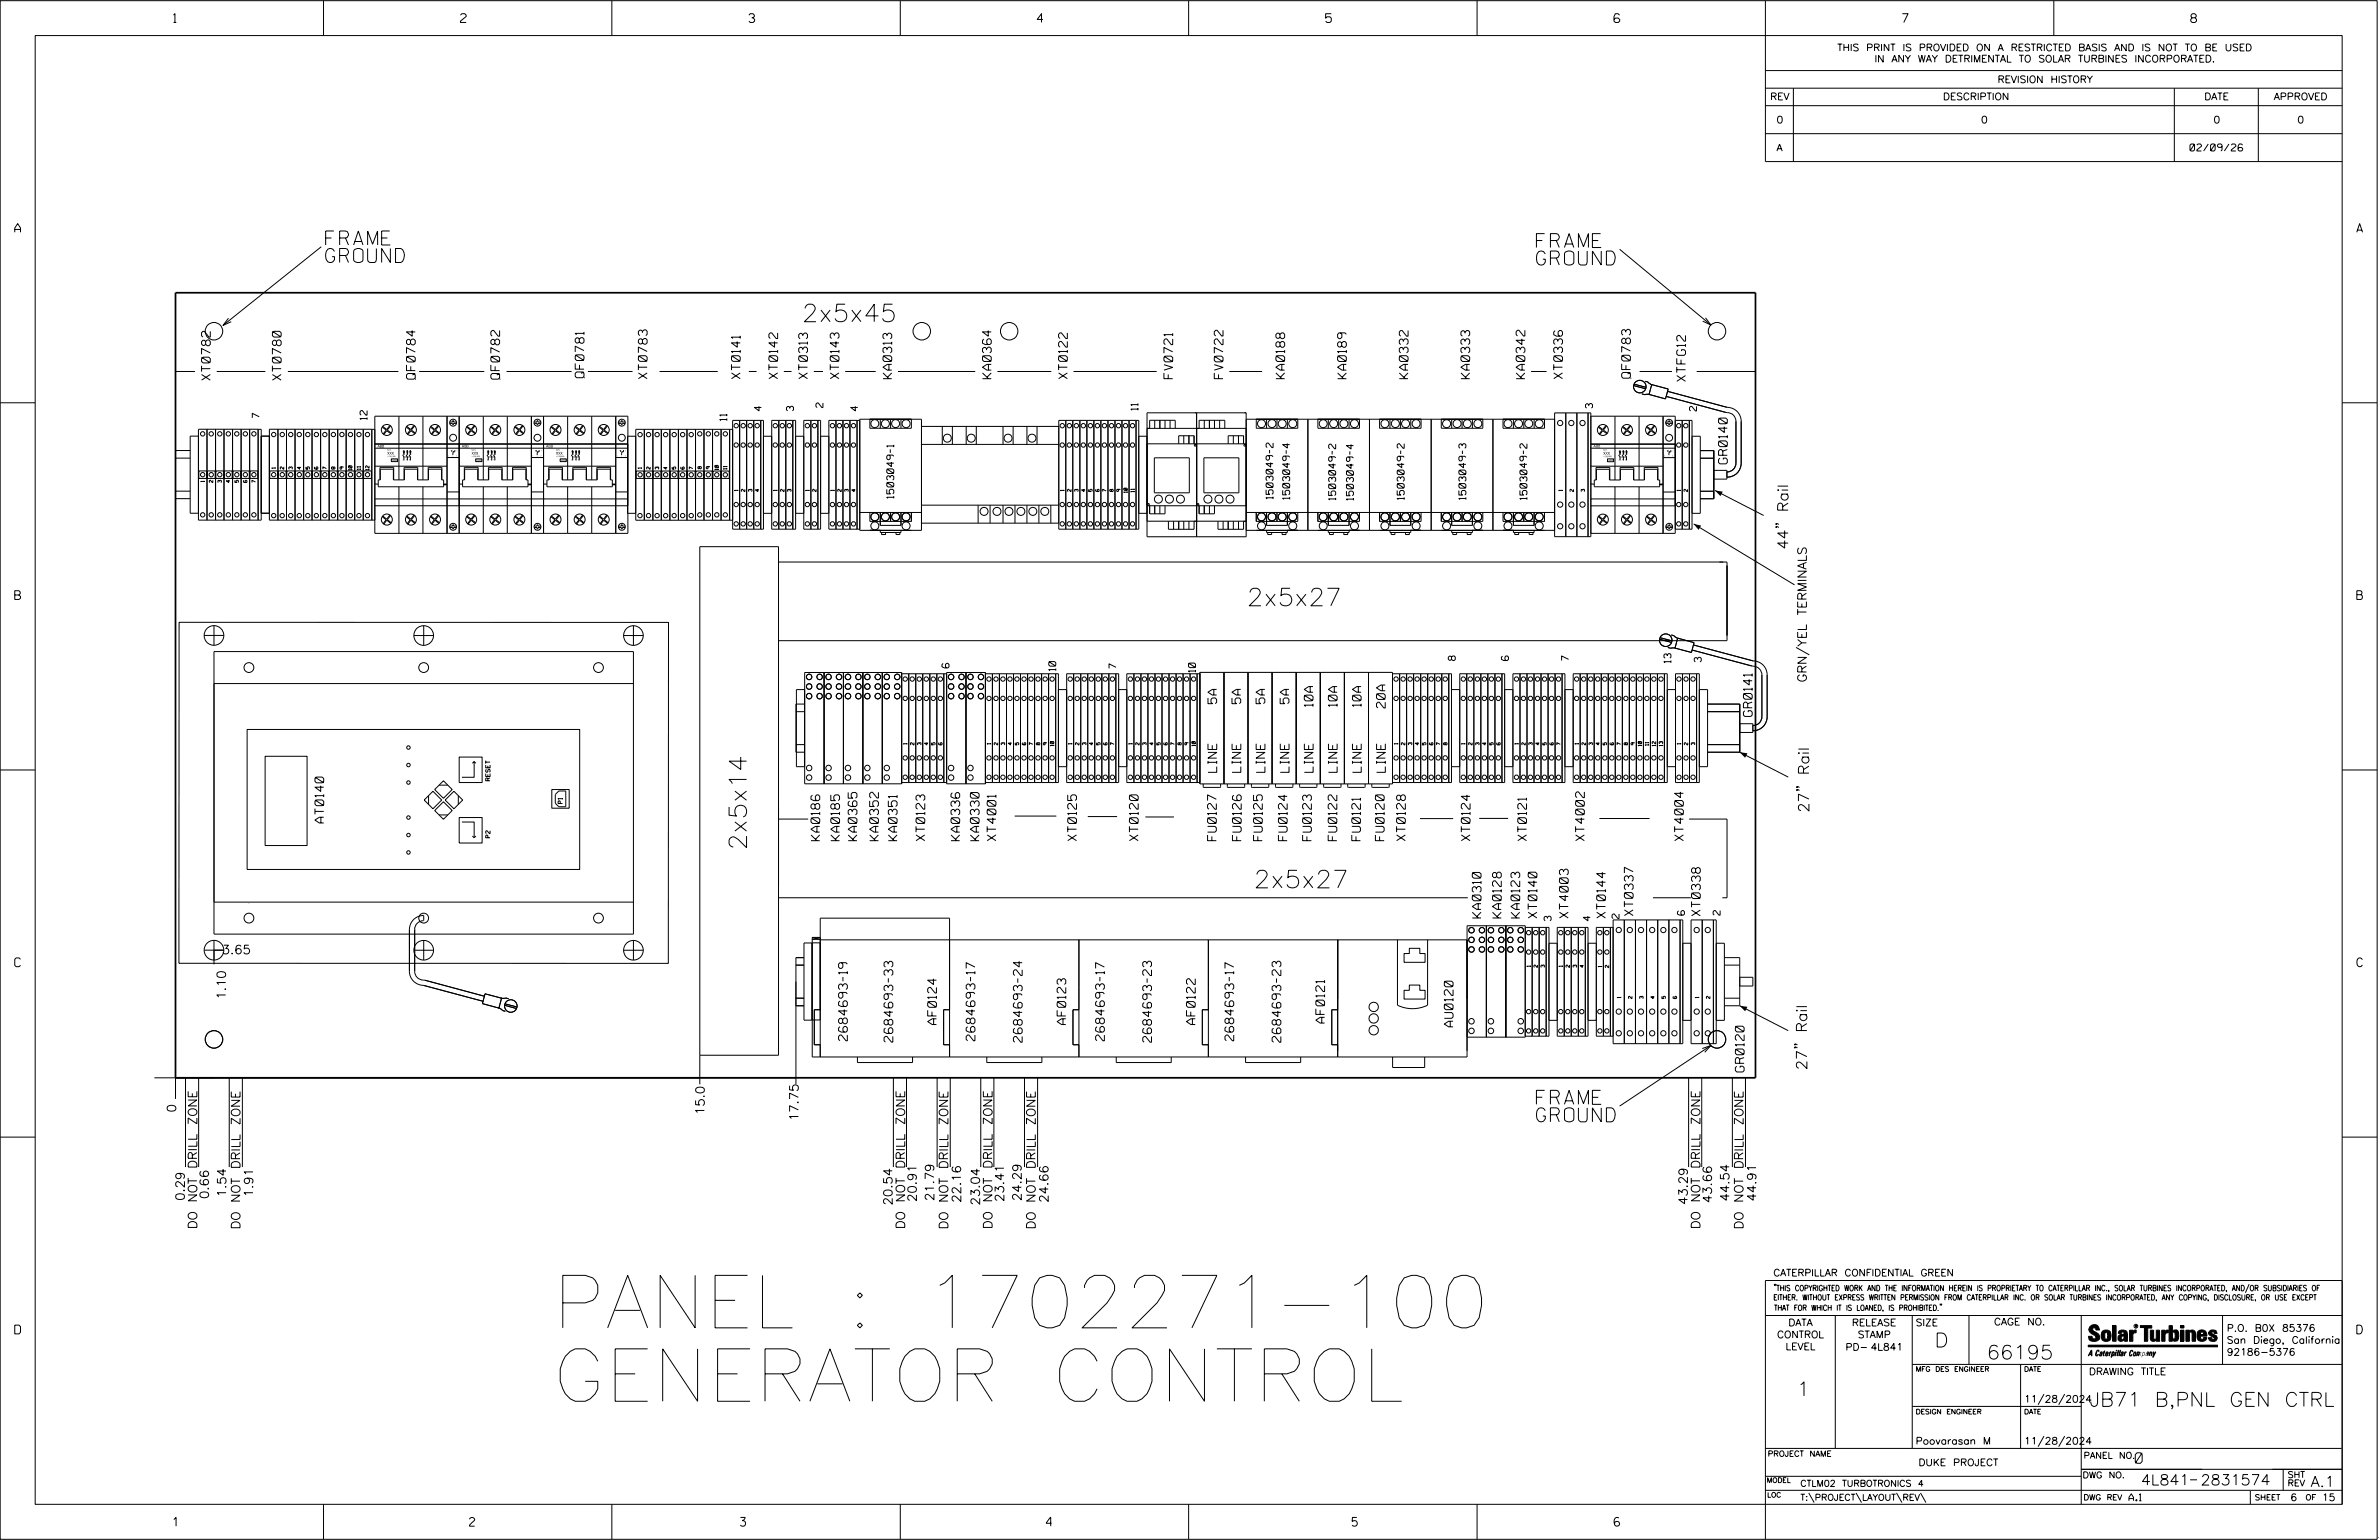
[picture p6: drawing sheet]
<svg xmlns="http://www.w3.org/2000/svg" width="864mm" height="559mm" viewBox="0 0 864 559" stroke-linecap="round" stroke-linejoin="round" font-family="sans-serif">
<defs><g id="words">
<g font-size="19">
<text x="200.7" y="481.8">PANEL : 1702271-100</text>
<text x="200.7" y="508.5">GENERATOR CONTROL</text>
</g>
<g font-size="6.3">
<text x="291.1" y="116.7">2x5x45</text>
<text x="452.6" y="219.8">2x5x27</text>
<text x="271" y="308.5" transform="rotate(-90 271 308.5)">2x5x14</text>
<text x="455.1" y="322.1">2x5x27</text>
</g>
<g font-size="5.1">
<text x="118.2" y="88.9">FRAME</text>
<text x="557.8" y="89.8">FRAME</text>
<text x="118.2" y="95.3">GROUND</text>
<text x="557.8" y="96.2">GROUND</text>
<text x="557.8" y="400.7">FRAME</text>
<text x="557.8" y="407.1">GROUND</text>
<text x="702.3" y="488.8">D</text>
<text x="721.2" y="493.2">66195</text>
<text x="652.2" y="506.5">1</text>
<text x="758.5" y="510.3">JB71 B,PNL GEN CTRL</text>
</g>
<g font-size="3.8">
<text x="649.1" y="199.4" transform="rotate(-90 649.1 199.4)">44&quot; Rail</text>
<text x="656.7" y="294.8" transform="rotate(-90 656.7 294.8)">27&quot; Rail</text>
<text x="655.9" y="388.3" transform="rotate(-90 655.9 388.3)">27&quot; Rail</text>
<text x="775.1" y="531">0</text>
<text x="777.2" y="538.9">4L841</text>
<text x="798.8" y="538.9">2831574</text>
<text x="838.8" y="539.5">A.1</text>
</g>
<g font-size="3.2">
<text x="63" y="8.2">1</text>
<text x="167.2" y="8.2">2</text>
<text x="271.8" y="8.2">3</text>
<text x="376.5" y="8.2">4</text>
<text x="481.2" y="8.2">5</text>
<text x="690.6" y="8.2">7</text>
<text x="795.3" y="8.2">8</text>
<text x="5.4" y="84.3">A</text>
<text x="855.5" y="84.3">A</text>
<text x="76.3" y="137.9" transform="rotate(-90 76.3 137.9)">XT0782</text>
<text x="102.1" y="137.9" transform="rotate(-90 102.1 137.9)">XT0780</text>
<text x="150.7" y="137.6" transform="rotate(-90 150.7 137.6)">QF0784</text>
<text x="181.3" y="137.6" transform="rotate(-90 181.3 137.6)">QF0782</text>
<text x="212" y="137.1" transform="rotate(-90 212 137.1)">QF0781</text>
<text x="234.9" y="137.4" transform="rotate(-90 234.9 137.4)">XT0783</text>
<text x="268.7" y="137.4" transform="rotate(-90 268.7 137.4)">XT0141</text>
<text x="282.3" y="137.4" transform="rotate(-90 282.3 137.4)">XT0142</text>
<text x="293.1" y="137.4" transform="rotate(-90 293.1 137.4)">XT0313</text>
<text x="304.6" y="137.4" transform="rotate(-90 304.6 137.4)">XT0143</text>
<text x="323.7" y="137.4" transform="rotate(-90 323.7 137.4)">KA0313</text>
<text x="359.8" y="137.4" transform="rotate(-90 359.8 137.4)">KA0364</text>
<text x="387.4" y="137.4" transform="rotate(-90 387.4 137.4)">XT0122</text>
<text x="425.7" y="137.4" transform="rotate(-90 425.7 137.4)">FV0721</text>
<text x="444" y="137.4" transform="rotate(-90 444 137.4)">FV0722</text>
<text x="466.3" y="137.4" transform="rotate(-90 466.3 137.4)">KA0188</text>
<text x="488.7" y="137.4" transform="rotate(-90 488.7 137.4)">KA0189</text>
<text x="511.1" y="137.4" transform="rotate(-90 511.1 137.4)">KA0332</text>
<text x="533.5" y="137.4" transform="rotate(-90 533.5 137.4)">KA0333</text>
<text x="553.5" y="137.4" transform="rotate(-90 553.5 137.4)">KA0342</text>
<text x="567.2" y="137.4" transform="rotate(-90 567.2 137.4)">XT0336</text>
<text x="591.9" y="137.2" transform="rotate(-90 591.9 137.2)">QF0783</text>
<text x="611.9" y="138.3" transform="rotate(-90 611.9 138.3)">XTFG12</text>
<text x="627" y="168.3" transform="rotate(-90 627 168.3)">GR0140</text>
<text x="5.4" y="217.5">B</text>
<text x="855.6" y="217.5">B</text>
<text x="655.7" y="247.6" transform="rotate(-90 655.7 247.6)">GRN/YEL TERMINALS</text>
<text x="441.7" y="255.3" transform="rotate(-90 441.7 255.3)">5A</text>
<text x="450.4" y="255.3" transform="rotate(-90 450.4 255.3)">5A</text>
<text x="459.1" y="255.3" transform="rotate(-90 459.1 255.3)">5A</text>
<text x="467.9" y="255.3" transform="rotate(-90 467.9 255.3)">5A</text>
<text x="476.6" y="256.4" transform="rotate(-90 476.6 256.4)">10A</text>
<text x="485.4" y="256.4" transform="rotate(-90 485.4 256.4)">10A</text>
<text x="494.1" y="256.4" transform="rotate(-90 494.1 256.4)">10A</text>
<text x="502.9" y="256.9" transform="rotate(-90 502.9 256.9)">20A</text>
<text x="636.1" y="260" transform="rotate(-90 636.1 260)">GR0141</text>
<text x="441.7" y="280.2" transform="rotate(-90 441.7 280.2)">LINE</text>
<text x="450.4" y="280.2" transform="rotate(-90 450.4 280.2)">LINE</text>
<text x="459.2" y="280.2" transform="rotate(-90 459.2 280.2)">LINE</text>
<text x="467.9" y="280.2" transform="rotate(-90 467.9 280.2)">LINE</text>
<text x="476.7" y="280.2" transform="rotate(-90 476.7 280.2)">LINE</text>
<text x="485.4" y="280.2" transform="rotate(-90 485.4 280.2)">LINE</text>
<text x="494.1" y="280.2" transform="rotate(-90 494.1 280.2)">LINE</text>
<text x="502.9" y="280.2" transform="rotate(-90 502.9 280.2)">LINE</text>
<text x="117.5" y="298.6" transform="rotate(-90 117.5 298.6)">AT0140</text>
<text x="297.6" y="305.1" transform="rotate(-90 297.6 305.1)">KA0186</text>
<text x="304.8" y="305.1" transform="rotate(-90 304.8 305.1)">KA0185</text>
<text x="311.1" y="305.1" transform="rotate(-90 311.1 305.1)">KA0365</text>
<text x="318.9" y="305.1" transform="rotate(-90 318.9 305.1)">KA0352</text>
<text x="325.6" y="305.1" transform="rotate(-90 325.6 305.1)">KA0351</text>
<text x="335.7" y="305.1" transform="rotate(-90 335.7 305.1)">XT0123</text>
<text x="348.4" y="305.1" transform="rotate(-90 348.4 305.1)">KA0336</text>
<text x="355.4" y="305.1" transform="rotate(-90 355.4 305.1)">KA0330</text>
<text x="361.5" y="305.1" transform="rotate(-90 361.5 305.1)">XT4001</text>
<text x="390.8" y="305.1" transform="rotate(-90 390.8 305.1)">XT0125</text>
<text x="413.2" y="305.1" transform="rotate(-90 413.2 305.1)">XT0120</text>
<text x="441.5" y="305.1" transform="rotate(-90 441.5 305.1)">FU0127</text>
<text x="450.6" y="305.1" transform="rotate(-90 450.6 305.1)">FU0126</text>
<text x="458.2" y="305.1" transform="rotate(-90 458.2 305.1)">FU0125</text>
<text x="467.2" y="305.1" transform="rotate(-90 467.2 305.1)">FU0124</text>
<text x="476" y="305.1" transform="rotate(-90 476 305.1)">FU0123</text>
<text x="485.3" y="305.1" transform="rotate(-90 485.3 305.1)">FU0122</text>
<text x="493.9" y="305.1" transform="rotate(-90 493.9 305.1)">FU0121</text>
<text x="502.4" y="305.1" transform="rotate(-90 502.4 305.1)">FU0120</text>
<text x="510.1" y="305.1" transform="rotate(-90 510.1 305.1)">XT0128</text>
<text x="533.6" y="305.1" transform="rotate(-90 533.6 305.1)">XT0124</text>
<text x="554.1" y="305.1" transform="rotate(-90 554.1 305.1)">XT0121</text>
<text x="575.1" y="305.1" transform="rotate(-90 575.1 305.1)">XT4002</text>
<text x="611.1" y="305.1" transform="rotate(-90 611.1 305.1)">XT4004</text>
<text x="537.6" y="333.1" transform="rotate(-90 537.6 333.1)">KA0310</text>
<text x="545" y="333.1" transform="rotate(-90 545 333.1)">KA0128</text>
<text x="551.7" y="333.1" transform="rotate(-90 551.7 333.1)">KA0123</text>
<text x="557.9" y="333.1" transform="rotate(-90 557.9 333.1)">XT0140</text>
<text x="569.3" y="333.1" transform="rotate(-90 569.3 333.1)">XT4003</text>
<text x="582.8" y="333.1" transform="rotate(-90 582.8 333.1)">XT0144</text>
<text x="592.8" y="332.2" transform="rotate(-90 592.8 332.2)">XT0337</text>
<text x="617.2" y="332.3" transform="rotate(-90 617.2 332.3)">XT0338</text>
<text x="80.5" y="346.1">3.65</text>
<text x="5.4" y="350.8">C</text>
<text x="855.6" y="350.8">C</text>
<text x="81.9" y="362.7" transform="rotate(-90 81.9 362.7)">1.10</text>
<text x="339.9" y="371.8" transform="rotate(-90 339.9 371.8)">AF0124</text>
<text x="386.9" y="371.8" transform="rotate(-90 386.9 371.8)">AF0123</text>
<text x="433.9" y="371.8" transform="rotate(-90 433.9 371.8)">AF0122</text>
<text x="480.8" y="371.2" transform="rotate(-90 480.8 371.2)">AF0121</text>
<text x="307.6" y="377.6" transform="rotate(-90 307.6 377.6)">2684693-19</text>
<text x="353.9" y="377.6" transform="rotate(-90 353.9 377.6)">2684693-17</text>
<text x="400.9" y="377.6" transform="rotate(-90 400.9 377.6)">2684693-17</text>
<text x="447.8" y="377.6" transform="rotate(-90 447.8 377.6)">2684693-17</text>
<text x="527.5" y="372.6" transform="rotate(-90 527.5 372.6)">AU0120</text>
<text x="324.1" y="378.1" transform="rotate(-90 324.1 378.1)">2684693-33</text>
<text x="371" y="378.2" transform="rotate(-90 371 378.2)">2684693-24</text>
<text x="418" y="378.2" transform="rotate(-90 418 378.2)">2684693-23</text>
<text x="465" y="378.2" transform="rotate(-90 465 378.2)">2684693-23</text>
<text x="633.1" y="389" transform="rotate(-90 633.1 389)">GR0120</text>
<text x="60.7" y="400.6" transform="rotate(90 60.7 400.6)">0</text>
<text x="255.7" y="404.6" transform="rotate(-90 255.7 404.6)">15.0</text>
<text x="289.8" y="406.8" transform="rotate(-90 289.8 406.8)">17.75</text>
<text x="67" y="435.7" transform="rotate(-90 67 435.7)">0.29</text>
<text x="75.7" y="435.1" transform="rotate(-90 75.7 435.1)">0.66</text>
<text x="82.1" y="434.4" transform="rotate(-90 82.1 434.4)">1.54</text>
<text x="91.8" y="434.5" transform="rotate(-90 91.8 434.5)">1.91</text>
<text x="323.9" y="437.4" transform="rotate(-90 323.9 437.4)">20.54</text>
<text x="332.7" y="436.1" transform="rotate(-90 332.7 436.1)">20.91</text>
<text x="339" y="435.8" transform="rotate(-90 339 435.8)">21.79</text>
<text x="348.8" y="436.4" transform="rotate(-90 348.8 436.4)">22.16</text>
<text x="355.6" y="437.4" transform="rotate(-90 355.6 437.4)">23.04</text>
<text x="364.4" y="436.1" transform="rotate(-90 364.4 436.1)">23.41</text>
<text x="370.7" y="435.8" transform="rotate(-90 370.7 435.8)">24.29</text>
<text x="380.5" y="436.4" transform="rotate(-90 380.5 436.4)">24.66</text>
<text x="612.6" y="437.2" transform="rotate(-90 612.6 437.2)">43.29</text>
<text x="621.4" y="436.6" transform="rotate(-90 621.4 436.6)">43.66</text>
<text x="627.7" y="436" transform="rotate(-90 627.7 436)">44.54</text>
<text x="637.5" y="436" transform="rotate(-90 637.5 436)">44.91</text>
<text x="71.5" y="446" transform="rotate(-90 71.5 446)">DO NOT DRILL ZONE</text>
<text x="87.1" y="446.1" transform="rotate(-90 87.1 446.1)">DO NOT DRILL ZONE</text>
<text x="328.4" y="446" transform="rotate(-90 328.4 446)">DO NOT DRILL ZONE</text>
<text x="344.1" y="446.1" transform="rotate(-90 344.1 446.1)">DO NOT DRILL ZONE</text>
<text x="360.2" y="446" transform="rotate(-90 360.2 446)">DO NOT DRILL ZONE</text>
<text x="375.8" y="446.1" transform="rotate(-90 375.8 446.1)">DO NOT DRILL ZONE</text>
<text x="617.1" y="446" transform="rotate(-90 617.1 446)">DO NOT DRILL ZONE</text>
<text x="632.8" y="446.1" transform="rotate(-90 632.8 446.1)">DO NOT DRILL ZONE</text>
<text x="5.4" y="484">D</text>
<text x="855.6" y="484">D</text>
<text x="62.8" y="553.8">1</text>
<text x="170.4" y="553.8">2</text>
<text x="268.8" y="553.8">3</text>
<text x="379.8" y="553.8">4</text>
<text x="490.8" y="553.8">5</text>
<text x="585.9" y="553.8">6</text>
</g>
<g font-size="2.5">
<text x="666.9" y="18.5">THIS PRINT IS PROVIDED ON A RESTRICTED BASIS AND IS NOT TO BE USED</text>
<text x="680.5" y="22.6">IN ANY WAY DETRIMENTAL TO SOLAR TURBINES INCORPORATED.</text>
<text x="725.1" y="30">REVISION HISTORY</text>
<text x="642.6" y="36.3">REV</text>
<text x="705.3" y="36.3">DESCRIPTION</text>
<text x="800.2" y="36.3">DATE</text>
<text x="825.4" y="36.3">APPROVED</text>
<text x="644.9" y="44.7">0</text>
<text x="719.1" y="44.7">0</text>
<text x="803.5" y="44.7">0</text>
<text x="834" y="44.7">0</text>
<text x="644.9" y="54.8">A</text>
<text x="795" y="54.8">02/09/26</text>
<text x="276.4" y="149.1" transform="rotate(-90 276.4 149.1)">4</text>
<text x="288.1" y="149.1" transform="rotate(-90 288.1 149.1)">3</text>
<text x="298.7" y="147.9" transform="rotate(-90 298.7 147.9)">2</text>
<text x="311.4" y="149.1" transform="rotate(-90 311.4 149.1)">4</text>
<text x="413.1" y="148.9" transform="rotate(-90 413.1 148.9)">11</text>
<text x="578.1" y="148.1" transform="rotate(-90 578.1 148.1)">3</text>
<text x="615.9" y="149.1" transform="rotate(-90 615.9 149.1)">2</text>
<text x="94.1" y="151.6" transform="rotate(-90 94.1 151.6)">7</text>
<text x="133.2" y="152.3" transform="rotate(-90 133.2 152.3)">12</text>
<text x="263.8" y="152.6" transform="rotate(-90 263.8 152.6)">11</text>
<text x="324.5" y="180.9" transform="rotate(-90 324.5 180.9)">1503049-1</text>
<text x="462.1" y="181" transform="rotate(-90 462.1 181)">1503049-2</text>
<text x="468.2" y="181.2" transform="rotate(-90 468.2 181.2)">1503049-4</text>
<text x="484.9" y="181.4" transform="rotate(-90 484.9 181.4)">1503049-2</text>
<text x="491.3" y="181.5" transform="rotate(-90 491.3 181.5)">1503049-4</text>
<text x="509.7" y="181.3" transform="rotate(-90 509.7 181.3)">1503049-2</text>
<text x="532.1" y="181.3" transform="rotate(-90 532.1 181.3)">1503049-3</text>
<text x="554.3" y="181.3" transform="rotate(-90 554.3 181.3)">1503049-2</text>
<text x="528.3" y="239.7" transform="rotate(-90 528.3 239.7)">8</text>
<text x="547.6" y="239.7" transform="rotate(-90 547.6 239.7)">6</text>
<text x="569.4" y="239.7" transform="rotate(-90 569.4 239.7)">7</text>
<text x="383.3" y="243.4" transform="rotate(-90 383.3 243.4)">10</text>
<text x="405.1" y="242.5" transform="rotate(-90 405.1 242.5)">7</text>
<text x="434" y="243.9" transform="rotate(-90 434 243.9)">10</text>
<text x="606.6" y="240.5" transform="rotate(-90 606.6 240.5)">13</text>
<text x="617.6" y="240.2" transform="rotate(-90 617.6 240.2)">3</text>
<text x="563.1" y="334.1" transform="rotate(-90 563.1 334.1)">3</text>
<text x="577.3" y="334.1" transform="rotate(-90 577.3 334.1)">4</text>
<text x="587.7" y="333.3" transform="rotate(-90 587.7 333.3)">2</text>
<text x="624.4" y="332.1" transform="rotate(-90 624.4 332.1)">2</text>
<text x="643.8" y="463">CATERPILLAR CONFIDENTIAL GREEN</text>
<text x="645.1" y="485.5">CONTROL</text>
<text x="649.2" y="481.1">DATA</text>
<text x="672.3" y="481.1">RELEASE</text>
<text x="674.4" y="485.5">STAMP</text>
<text x="695.4" y="481.1">SIZE</text>
<text x="723.8" y="480.8">CAGE NO.</text>
<text x="808.4" y="483.1">P.O. B0X 85376</text>
<text x="648.2" y="489.8">LEVEL</text>
<text x="669.9" y="490">PD- 4L841</text>
<text x="808.4" y="487.5">San Diego, California</text>
<text x="808.4" y="491.8">92186-5376</text>
<text x="758.3" y="498.9">DRAWING TITLE</text>
<text x="734.8" y="508.9">11/28/2024</text>
<text x="695.4" y="524.1">Poovarasan M</text>
<text x="734.8" y="524.1">11/28/2024</text>
<text x="696.4" y="531.9">DUKE PROJECT</text>
<text x="772.8" y="544.6">A.1</text>
<text x="831.4" y="544.6">6</text>
<text x="842.9" y="544.6">15</text>
</g>
<g font-size="2.3">
<text x="756.4" y="529.2">PANEL NO.</text>
<text x="653.5" y="539.4">CTLM02 TURBOTRONICS 4</text>
<text x="756" y="536.3">DWG NO.</text>
<text x="830.4" y="539.3">REV</text>
<text x="830.4" y="536.2">SHT</text>
<text x="653.5" y="544.5">T:\PROJECT\LAYOUT\REV\</text>
</g>
<g font-size="2">
<text x="643.8" y="468.4">&quot;THIS COPYRIGHTED WORK AND THE INFORMATION HEREIN IS PROPRIETARY TO CATERPILLAR INC., SOLAR TURBINES INCORPORATED, AND/OR SUBSIDIARIES OF</text>
<text x="643.8" y="471.8">EITHER. WITHOUT EXPRESS WRITTEN PERMISSION FROM CATERPILLAR INC. OR SOLAR TURBINES INCORPORATED, ANY COPYING, DISCLOSURE, OR USE EXCEPT</text>
<text x="644" y="475.6">THAT FOR WHICH IT IS LOANED, IS PROHIBITED.&quot;</text>
<text x="641.7" y="528.5">PROJECT NAME</text>
<text x="756.3" y="544.3">DWG REV</text>
<text x="818.5" y="544.3">SHEET</text>
<text x="836.9" y="544.3">OF</text>
</g>
<g font-size="1.8">
<text x="695.4" y="497.6">MFG DES ENGINEER</text>
<text x="734.8" y="497.6">DATE</text>
<text x="695.4" y="513.1">DESIGN ENGINEER</text>
<text x="734.8" y="513.1">DATE</text>
<text x="641.3" y="538">MODEL</text>
<text x="641.5" y="543.3">LOC</text>
</g>
<g font-size="1.6">
<text x="177.9" y="283.3" transform="rotate(-90 177.9 283.3)">RESET</text>
<text x="204.2" y="291.6" transform="rotate(-90 204.2 291.6)">P1</text>
<text x="177.9" y="304" transform="rotate(-90 177.9 304)">P2</text>
</g>
<g font-size="1.3">
<text x="99.9" y="170" transform="rotate(-90 99.9 170)">1</text>
<text x="103" y="170.2" transform="rotate(-90 103 170.2)">2</text>
<text x="106.1" y="170.2" transform="rotate(-90 106.1 170.2)">3</text>
<text x="109.2" y="170.2" transform="rotate(-90 109.2 170.2)">4</text>
<text x="112.3" y="170.2" transform="rotate(-90 112.3 170.2)">5</text>
<text x="118.5" y="170.2" transform="rotate(-90 118.5 170.2)">7</text>
<text x="120.3" y="169.4" transform="rotate(90 120.3 169.4)">8</text>
<text x="124.7" y="170.2" transform="rotate(-90 124.7 170.2)">9</text>
<text x="127.8" y="170.7" transform="rotate(-90 127.8 170.7)">10</text>
<text x="130.9" y="170.4" transform="rotate(-90 130.9 170.4)">11</text>
<text x="134" y="170.7" transform="rotate(-90 134 170.7)">12</text>
<text x="232.9" y="170" transform="rotate(-90 232.9 170)">1</text>
<text x="236" y="170.3" transform="rotate(-90 236 170.3)">2</text>
<text x="239.1" y="170.3" transform="rotate(-90 239.1 170.3)">3</text>
<text x="242.2" y="170.3" transform="rotate(-90 242.2 170.3)">4</text>
<text x="245.3" y="170.3" transform="rotate(-90 245.3 170.3)">5</text>
<text x="248.4" y="170.3" transform="rotate(-90 248.4 170.3)">6</text>
<text x="251.5" y="170.3" transform="rotate(-90 251.5 170.3)">7</text>
<text x="254.6" y="170.1" transform="rotate(-90 254.6 170.1)">8</text>
<text x="257.7" y="170.1" transform="rotate(-90 257.7 170.1)">9</text>
<text x="260.8" y="170.5" transform="rotate(-90 260.8 170.5)">10</text>
<text x="263.9" y="170.3" transform="rotate(-90 263.9 170.3)">11</text>
<text x="74.2" y="174.9" transform="rotate(-90 74.2 174.9)">1</text>
<text x="77.3" y="175.1" transform="rotate(-90 77.3 175.1)">2</text>
<text x="80.4" y="175.1" transform="rotate(-90 80.4 175.1)">3</text>
<text x="83.4" y="175.1" transform="rotate(-90 83.4 175.1)">4</text>
<text x="86.5" y="175.1" transform="rotate(-90 86.5 175.1)">5</text>
<text x="89.6" y="175.1" transform="rotate(-90 89.6 175.1)">6</text>
<text x="92.7" y="175.1" transform="rotate(-90 92.7 175.1)">7</text>
<text x="267.9" y="178.2" transform="rotate(-90 267.9 178.2)">1</text>
<text x="270.4" y="178.4" transform="rotate(-90 270.4 178.4)">2</text>
<text x="273" y="178.4" transform="rotate(-90 273 178.4)">3</text>
<text x="275.5" y="178.4" transform="rotate(-90 275.5 178.4)">4</text>
<text x="282.1" y="178.2" transform="rotate(-90 282.1 178.2)">1</text>
<text x="284.6" y="178.4" transform="rotate(-90 284.6 178.4)">2</text>
<text x="287.2" y="178.4" transform="rotate(-90 287.2 178.4)">3</text>
<text x="293.7" y="178.2" transform="rotate(-90 293.7 178.2)">1</text>
<text x="296.3" y="178.4" transform="rotate(-90 296.3 178.4)">2</text>
<text x="302.8" y="178.2" transform="rotate(-90 302.8 178.2)">1</text>
<text x="305.4" y="178.4" transform="rotate(-90 305.4 178.4)">2</text>
<text x="307.9" y="178.4" transform="rotate(-90 307.9 178.4)">3</text>
<text x="310.5" y="178.4" transform="rotate(-90 310.5 178.4)">4</text>
<text x="386.3" y="178.2" transform="rotate(-90 386.3 178.2)">1</text>
<text x="388.8" y="178.4" transform="rotate(-90 388.8 178.4)">2</text>
<text x="391.4" y="178.4" transform="rotate(-90 391.4 178.4)">3</text>
<text x="393.9" y="178.4" transform="rotate(-90 393.9 178.4)">4</text>
<text x="396.5" y="178.4" transform="rotate(-90 396.5 178.4)">5</text>
<text x="401.6" y="178.4" transform="rotate(-90 401.6 178.4)">7</text>
<text x="404.1" y="178.4" transform="rotate(-90 404.1 178.4)">8</text>
<text x="406.7" y="178.4" transform="rotate(-90 406.7 178.4)">9</text>
<text x="409.2" y="178.8" transform="rotate(-90 409.2 178.8)">10</text>
<text x="411.8" y="178.6" transform="rotate(-90 411.8 178.6)">11</text>
<text x="567.1" y="178.2" transform="rotate(-90 567.1 178.2)">1</text>
<text x="571.2" y="178.4" transform="rotate(-90 571.2 178.4)">2</text>
<text x="575.2" y="178.4" transform="rotate(-90 575.2 178.4)">3</text>
<text x="610" y="178.2" transform="rotate(-90 610 178.2)">1</text>
<text x="612.6" y="178.4" transform="rotate(-90 612.6 178.4)">2</text>
<text x="329.2" y="270.1" transform="rotate(-90 329.2 270.1)">1</text>
<text x="331.8" y="270.3" transform="rotate(-90 331.8 270.3)">2</text>
<text x="334.3" y="270.3" transform="rotate(-90 334.3 270.3)">3</text>
<text x="336.9" y="270.3" transform="rotate(-90 336.9 270.3)">4</text>
<text x="339.4" y="270.3" transform="rotate(-90 339.4 270.3)">5</text>
<text x="359.6" y="270.1" transform="rotate(-90 359.6 270.1)">1</text>
<text x="362.2" y="270.3" transform="rotate(-90 362.2 270.3)">2</text>
<text x="364.7" y="270.3" transform="rotate(-90 364.7 270.3)">3</text>
<text x="367.3" y="270.3" transform="rotate(-90 367.3 270.3)">4</text>
<text x="369.8" y="270.3" transform="rotate(-90 369.8 270.3)">5</text>
<text x="374.9" y="270.3" transform="rotate(-90 374.9 270.3)">7</text>
<text x="377.5" y="270.3" transform="rotate(-90 377.5 270.3)">8</text>
<text x="380" y="270.3" transform="rotate(-90 380 270.3)">9</text>
<text x="382.6" y="270.7" transform="rotate(-90 382.6 270.7)">10</text>
<text x="389.1" y="270.1" transform="rotate(-90 389.1 270.1)">1</text>
<text x="391.7" y="270.3" transform="rotate(-90 391.7 270.3)">2</text>
<text x="394.2" y="270.3" transform="rotate(-90 394.2 270.3)">3</text>
<text x="396.8" y="270.3" transform="rotate(-90 396.8 270.3)">4</text>
<text x="399.3" y="270.3" transform="rotate(-90 399.3 270.3)">5</text>
<text x="401.9" y="270.3" transform="rotate(-90 401.9 270.3)">6</text>
<text x="404.4" y="270.3" transform="rotate(-90 404.4 270.3)">7</text>
<text x="411" y="270.1" transform="rotate(-90 411 270.1)">1</text>
<text x="413.5" y="270.3" transform="rotate(-90 413.5 270.3)">2</text>
<text x="416.1" y="270.3" transform="rotate(-90 416.1 270.3)">3</text>
<text x="418.6" y="270.3" transform="rotate(-90 418.6 270.3)">4</text>
<text x="421.2" y="270.3" transform="rotate(-90 421.2 270.3)">5</text>
<text x="426.3" y="270.3" transform="rotate(-90 426.3 270.3)">7</text>
<text x="428.8" y="270.3" transform="rotate(-90 428.8 270.3)">8</text>
<text x="431.4" y="270.3" transform="rotate(-90 431.4 270.3)">9</text>
<text x="433.9" y="270.7" transform="rotate(-90 433.9 270.7)">10</text>
<text x="507.4" y="270.1" transform="rotate(-90 507.4 270.1)">1</text>
<text x="510" y="270.3" transform="rotate(-90 510 270.3)">2</text>
<text x="512.5" y="270.3" transform="rotate(-90 512.5 270.3)">3</text>
<text x="515.1" y="270.3" transform="rotate(-90 515.1 270.3)">4</text>
<text x="517.6" y="270.3" transform="rotate(-90 517.6 270.3)">5</text>
<text x="522.7" y="270.3" transform="rotate(-90 522.7 270.3)">7</text>
<text x="525.3" y="270.3" transform="rotate(-90 525.3 270.3)">8</text>
<text x="531.8" y="270.1" transform="rotate(-90 531.8 270.1)">1</text>
<text x="534.4" y="270.3" transform="rotate(-90 534.4 270.3)">2</text>
<text x="536.9" y="270.3" transform="rotate(-90 536.9 270.3)">3</text>
<text x="539.5" y="270.3" transform="rotate(-90 539.5 270.3)">4</text>
<text x="542" y="270.3" transform="rotate(-90 542 270.3)">5</text>
<text x="544.6" y="270.3" transform="rotate(-90 544.6 270.3)">6</text>
<text x="551.1" y="270.1" transform="rotate(-90 551.1 270.1)">1</text>
<text x="553.7" y="270.3" transform="rotate(-90 553.7 270.3)">2</text>
<text x="556.2" y="270.3" transform="rotate(-90 556.2 270.3)">3</text>
<text x="558.8" y="270.3" transform="rotate(-90 558.8 270.3)">4</text>
<text x="561.3" y="270.3" transform="rotate(-90 561.3 270.3)">5</text>
<text x="563.9" y="270.3" transform="rotate(-90 563.9 270.3)">6</text>
<text x="566.4" y="270.3" transform="rotate(-90 566.4 270.3)">7</text>
<text x="573" y="270.1" transform="rotate(-90 573 270.1)">1</text>
<text x="575.5" y="270.3" transform="rotate(-90 575.5 270.3)">2</text>
<text x="578.1" y="270.3" transform="rotate(-90 578.1 270.3)">3</text>
<text x="580.6" y="270.3" transform="rotate(-90 580.6 270.3)">4</text>
<text x="583.2" y="270.3" transform="rotate(-90 583.2 270.3)">5</text>
<text x="588.3" y="270.3" transform="rotate(-90 588.3 270.3)">7</text>
<text x="590.8" y="270.3" transform="rotate(-90 590.8 270.3)">8</text>
<text x="593.4" y="270.3" transform="rotate(-90 593.4 270.3)">9</text>
<text x="595.9" y="270.7" transform="rotate(-90 595.9 270.7)">10</text>
<text x="598.5" y="270.5" transform="rotate(-90 598.5 270.5)">11</text>
<text x="601" y="270.7" transform="rotate(-90 601 270.7)">12</text>
<text x="603.6" y="270.7" transform="rotate(-90 603.6 270.7)">13</text>
<text x="610.1" y="270.1" transform="rotate(-90 610.1 270.1)">1</text>
<text x="612.7" y="270.3" transform="rotate(-90 612.7 270.3)">2</text>
<text x="615.2" y="270.3" transform="rotate(-90 615.2 270.3)">3</text>
<text x="555.5" y="350.8" transform="rotate(-90 555.5 350.8)">1</text>
<text x="558.1" y="351" transform="rotate(-90 558.1 351)">2</text>
<text x="560.7" y="351" transform="rotate(-90 560.7 351)">3</text>
<text x="567.2" y="350.8" transform="rotate(-90 567.2 350.8)">1</text>
<text x="569.7" y="351" transform="rotate(-90 569.7 351)">2</text>
<text x="572.3" y="351" transform="rotate(-90 572.3 351)">3</text>
<text x="574.8" y="351" transform="rotate(-90 574.8 351)">4</text>
<text x="581.4" y="350.9" transform="rotate(-90 581.4 350.9)">1</text>
<text x="584" y="351.1" transform="rotate(-90 584 351.1)">2</text>
<text x="588.4" y="362.1" transform="rotate(-90 588.4 362.1)">1</text>
<text x="592.4" y="362.4" transform="rotate(-90 592.4 362.4)">2</text>
<text x="596.5" y="362.4" transform="rotate(-90 596.5 362.4)">3</text>
<text x="600.5" y="362.4" transform="rotate(-90 600.5 362.4)">4</text>
<text x="604.6" y="362.4" transform="rotate(-90 604.6 362.4)">5</text>
<text x="608.6" y="362.4" transform="rotate(-90 608.6 362.4)">6</text>
<text x="616.7" y="362.1" transform="rotate(-90 616.7 362.1)">1</text>
<text x="620.7" y="362.4" transform="rotate(-90 620.7 362.4)">2</text>
</g>
<g font-size="1">
<text x="137" y="162.4">ABB</text>
<text x="140.6" y="165">XXX</text>
<text x="167.7" y="162.4">ABB</text>
<text x="171.2" y="165">XXX</text>
<text x="198.3" y="162.4">ABB</text>
<text x="201.8" y="165">XXX</text>
<text x="578.5" y="162.4">ABB</text>
</g>
<text font-size=".9" x="775.1" y="481.7">R</text>
<g font-size=".5">
<text x="140.5" y="165.8">~230/400</text>
<text x="140.5" y="163.5">S271</text>
<text x="171.2" y="165.8">~230/400</text>
<text x="171.2" y="163.5">S271</text>
<text x="201.8" y="165.8">~230/400</text>
<text x="201.8" y="163.5">S271</text>
<text x="582" y="165.9">~230/400</text>
<text x="582" y="163.5">S271</text>
<text x="583.7" y="167.3">10000</text>
</g>
<g font-size=".4">
<text x="146.1" y="163.8">1</text>
<text x="146.1" y="167">2</text>
<text x="147.4" y="167">4</text>
<text x="162.6" y="165.6">1</text>
<text x="163.6" y="163.7">4</text>
<text x="164.2" y="165.6">2</text>
<text x="165.6" y="165.6">3</text>
<text x="176.8" y="163.8">1</text>
<text x="176.8" y="167">2</text>
<text x="178.1" y="167">4</text>
<text x="193.2" y="165.6">1</text>
<text x="194.2" y="163.7">4</text>
<text x="194.8" y="165.6">2</text>
<text x="196.2" y="165.6">3</text>
<text x="207.4" y="163.8">1</text>
<text x="207.4" y="167">2</text>
<text x="208.7" y="167">4</text>
<text x="223.8" y="165.6">1</text>
<text x="224.9" y="163.7">4</text>
<text x="225.5" y="165.6">2</text>
<text x="226.8" y="165.6">3</text>
<text x="587.6" y="163.8">1</text>
<text x="588.8" y="163.8">3</text>
<text x="588.9" y="167">4</text>
<text x="590" y="163.8">5</text>
<text x="605" y="163.7">4</text>
<text x="607.2" y="163.7">2</text>
</g>
</g></defs>
<g fill="none" stroke="#000" stroke-width=".36">
<path d="M.1 .2h862.8v558.4h-862.8zM12.8 12.9h837.4v533h-837.4zM117.4 .2v12.7M222.1 .2v12.7M326.8 .2v12.7M431.5 .2v12.7M536.2 .2v12.7M587.9 5.5l-.5-.5h-1l-.5 1v1.7l.5 .4h1l.6-.4v-.6l-.6-.5h-1l-.5 .5M640.9 .2v58.4h209.3M745.6 .2v12.7M640.9 25.6h209.3M640.9 32h209.3"/>
<path d="M640.9 38.3h209.3M651 32v26.6M789.3 32v26.6M819.8 32v26.6M640.9 48.5h209.3M116.6 89.5l-35.6 28.6M587.9 90.5l33.2 27.4M82.9 115.5l-1.9 2.6 2.9-1.4M619.1 115.3l2 2.6-3-1.4M63.7 134.8h7.1M78.7 134.8h17.6M104.5 134.8h40.1"/>
<path d="M152.2 134.8h23.6M183.9 134.8h23.6M213.4 134.8h16.2M239.4 134.8h21.1M271.9 134.8h2.7M284.6 134.8h2.7M295.4 134.8h3.4M306.8 134.8h11.1M326 134.8h28M362.1 134.8h19.5M389.7 134.8h30.2M446.3 134.8h11.9"/>
<path d="M555.8 134.8h5.6M593 139.9l4.4 1.2M593.2 139.4l4.3 1.1M595.2 134.8h11.8M597.3 138.4l1 .2 .8 .8 .7 .2M599.6 139.6l6 1.5-1 3.6-6-1.6zM615.9 134.8h21.4M.1 146.2h12.7M72 158.3h-3v27.9h3M75.1 155.8v32.9M78.2 155.8v32.9M81.3 155.8v32.9"/>
<path d="M84.4 155.8v32.9M87.5 155.8v32.9M90.6 155.8v32.9M93.7 155.8h1.1v32.9h-22.8v-32.9h21.7v32.9M94.8 158.3h3M100.9 155.8v32.9M104 155.8v32.9M107.1 155.8v32.9M110.2 155.8v32.9M113.3 155.8v32.9M116.4 155.8v32.9M119.5 155.8v32.9"/>
<path d="M122.6 155.8v32.9M125.7 155.8v32.9M128.8 155.8v32.9M131.9 155.8v32.9M135 155.8h1.1M136.1 151h91.8v42.5h-91.8zM139 154.8l1.4 1.1 1.1-1.5 .2 .2-1.1 1.4 1.4 1.1-.2 .2-1.4-1-1 1.3-.3-.2 1.1-1.3-1.4-1.1zM144.8 151v23.1M147.7 154.8l1.4 1.1 1.1-1.5 .3 .2-1.2 1.4 1.4 1.1-.2 .2-1.3-1-1.1 1.3-.2-.2 1-1.3-1.3-1.1zM153.5 151v23.1M156.5 154.8l1.3 1.1 1.2-1.5 .2 .2-1.1 1.4 1.4 1.1-.3 .2-1.3-1-1.1 1.3-.2-.2 1.1-1.3-1.4-1.1zM162.3 151v42.5"/>
<path d="M163.3 153.1h1l.1-.5h.2v.5h1.1M163.3 153.6h1l.1 .5h.2v-.5h1.1M166.7 151v42.5M169.6 154.8l1.4 1.1 1.1-1.5 .2 .2-1.1 1.4 1.4 1.1-.2 .2-1.4-1-1 1.3-.2-.2 1-1.3-1.4-1.1zM175.4 151v23.1M178.4 154.8l1.3 1.1 1.1-1.5 .3 .2-1.1 1.4 1.3 1.1-.1 .2-1.4-1-1 1.3-.3-.2 1-1.3-1.3-1.1zM184.1 151v23.1M187.1 154.8l1.4 1.1 1.1-1.5 .2 .2-1.1 1.4 1.4 1.1-.2 .2-1.4-1-1 1.3-.2-.2 1-1.3-1.4-1.1zM192.9 151v42.5M193.9 153.1h1l.1-.5h.2l.1 .5h1M193.9 153.6h1l.1 .5h.2l.1-.5h1M197.3 151v42.5"/>
<path d="M200.2 154.8l1.4 1.1 1.1-1.5 .3 .2-1.1 1.4 1.3 1.1-.2 .2-1.4-1-1 1.3-.2-.2 1-1.3-1.3-1.1zM206.1 151v23.1M209 154.8l1.4 1.1 1.1-1.5 .2 .2-1.1 1.4 1.3 1.1-.1 .2-1.4-1-1 1.3-.3-.2 1.1-1.3-1.4-1.1zM214.8 151v23.1M217.7 154.8l1.4 1.1 1.1-1.5 .3 .2-1.2 1.4 1.4 1.1-.2 .2-1.4-1-1 1.3-.2-.2 1-1.3-1.3-1.1zM223.5 151v42.5M224.5 153.1h1l.1-.5h.2l.1 .5h1M224.5 153.6h1l.1 .5h.2l.1-.5h1M230.8 158.3h-3v28h3M233.9 155.8v33M237 155.8v33M240.1 155.8v33"/>
<path d="M243.2 155.8v33M246.3 155.8v33M249.4 155.8v33M252.5 155.8v33M255.6 155.8v33M258.7 155.8v33M261.8 155.8v33M264.9 155.8v33M266 155.8h-35.2v33h35.2M266 152.5h11.1v39.5h-11.1zM268.5 152.5v39.5M271 152.5v39.5"/>
<path d="M273.6 152.5v39.5M276.2 152.5v39.5M277.1 158.3h3M280.1 152.5h8.7v39.5h-8.7zM282.7 152.5v39.5M285.3 152.5v39.5M287.8 152.5v39.5M288.8 158.3h3M291.8 152.5h6.1v39.5h-6.1zM294.4 152.5v39.5M296.9 152.5v39.5M297.9 158.3h3"/>
<path d="M303.5 152.5v39.5M306 152.5v39.5M308.5 152.5v39.5M311.1 152.5v39.5M312.1 152.1h22.4v40.3h-22.4zM312.1 152.5h-11.2v39.5h11.2M315.8 152.1v3.3h15v-3.3M319.5 152.1v3.3M323.3 152.1v3.3M327.1 152.1v3.3M334.5 154.7h49.9M342.1 154.7v6.6"/>
<path d="M345.7 154.7v6.4M350.7 154.7v6.6M354.4 154.7v6.6M364.1 154.7v6.6M367.8 154.7v6.6M372.8 154.7v6.6M376.4 154.7v6.6M384.4 152.5h29v39.5h-29zM386.9 152.5v39.5M389.4 152.5v39.5M392 152.5v39.5M394.5 152.5v39.5"/>
<path d="M397.1 152.5v39.5M399.6 152.5v39.5M402.2 152.5v39.5M404.7 152.5v39.5M407.3 152.5v39.5M409.9 152.5v39.5M412.4 152.5v39.5M413.4 158.3h3M416.4 155.4h36M416.4 149.8h36v45h-36zM417.3 155.4v-2.9h9.3v2.9M419.2 152.5v2.9"/>
<path d="M421 152.5v2.9M422.9 152.5v2.9M424.7 152.5v2.9M429.7 158.1v2.9M431.6 158.1v2.9M434.4 149.8v45M435.3 155.4v-2.9h9.3v2.9M437.2 152.5v2.9M439 152.5v2.9M440.9 152.5v2.9M442.7 152.5v2.9M447.7 158.1v2.9"/>
<path d="M449.6 158.1v2.9M452.4 152.1h111.9M456 152.1v3.3h15.1v-3.3M459.8 152.1v3.3M463.5 152.1v3.3M467.3 152.1v3.3M474.8 152.1v40.3M478.4 152.1v3.3h15.1v-3.3M482.2 152.1v3.3M486 152.1v3.3M489.7 152.1v3.3M497.1 152.1v40.3"/>
<path d="M500.8 152.1v3.3h15.1v-3.3M504.6 152.1v3.3M508.4 152.1v3.3M512.1 152.1v3.3M519.5 152.1v40.3M523.2 152.1v3.3h15.1v-3.3M527 152.1v3.3M530.8 152.1v3.3M534.5 152.1v3.3M541.9 152.1v40.3M545.6 152.1v3.3h15.1v-3.3M549.4 152.1v3.3"/>
<path d="M553.2 152.1v3.3M556.9 152.1v3.3M564.3 149.8h13.2v44.9h-13.2zM568.4 149.8v44.9M572.4 149.8v44.9M576.5 149.8v44.9M577.5 151h30.6v42.5h-30.6M580.4 154.8l1.4 1.1 1.1-1.5 .2 .2-1.1 1.4 1.4 1.1-.2 .2-1.4-1-1 1.3-.2-.2 1-1.3-1.4-1.1zM586.2 151v23.2M589.2 154.8l1.3 1.1 1.2-1.5 .2 .2-1.1 1.4 1.3 1.1-.1 .2-1.4-1-1 1.3-.3-.2 1.1-1.3-1.4-1.1zM595 151v23.2M596 142.9l1.1 .3h1.8"/>
<path d="M597.9 154.8l1.4 1.1 1.1-1.5 .2 .2-1.1 1.4 1.4 1.1-.2 .2-1.4-1-1 1.3-.2-.2 1-1.3-1.4-1.1zM603.7 151v42.5M604.7 153.1h1l.1-.5h.2l.1 .5h1M604.7 153.6h1l.1 .6h.2l.1-.6h1M604.8 143.8l21.7 5.8M605.3 142l21.7 5.8a5.1 5.1 0 0 1 5.1 5.1v15.2a5.1 5.1 0 0 1-5.2 5M608.1 152.5h6.1v39.5h-6.1M610.7 152.5v39.5M613.2 152.5v39.5M614.2 158.3h3v28h-3M627 149.7a3.1 3.1 0 0 1 3.2 3.2v15.2a3.2 3.2 0 0 1-3.3 3.1M850.2 146.2h12.7"/>
<path d="M63.7 166.2h5.3M63.7 178.2h5.3M69 163.5h-5.3v17.4h5.3M72.2 170.9h2.8v2.7h-2.8zM75.3 170.9h2.8v2.7h-2.8zM78.4 170.9h2.8v2.7h-2.8zM81.5 170.9h2.8v2.7h-2.8zM84.6 170.9h2.8v2.7h-2.8zM87.7 170.9h2.8v2.7h-2.8zM90.7 170.9h2.9v2.7h-2.9zM97.9 170.9h2.9v2.7h-2.9zM101 170.9h2.9v2.7h-2.9z"/>
<path d="M104.1 170.9h2.9v2.7h-2.9zM107.2 170.9h2.9v2.7h-2.9zM110.3 170.9h2.9v2.7h-2.9zM113.4 170.9h2.8v2.7h-2.8zM114.3 169.4l-.2 .6 .4 .3h.7l.2-.7-.2-.2-.4 .2 .2 .7M116.5 170.9h2.8v2.7h-2.8zM119.6 170.9h2.8v2.7h-2.8zM122.7 170.9h2.9v2.7h-2.9zM125.8 170.9h2.8v2.7h-2.8zM128.9 170.9h2.8v2.7h-2.8zM132 170.9h2.8v2.7h-2.8zM136.1 161h91.8"/>
<path d="M136.1 161.2h91.8M136.1 162.6h91.8M136.1 169.2h26.2M136.1 175.6h1.2M137.9 174.1v-4.5h5v4.5M138 170.3h4.8v3.8h4v-3.8h4.8v3.8h3.9v-3.8h4.8v3.8h.7v2.5h-23.7v-2.5h.7zM142.1 166.5h2.2v1h-2.2zM144.8 176.6v16.9M146.2 165l.4 .8M146.4 164.8h.5M146.4 163.8h.5l-.3 .5zM146.4 164.3h.5"/>
<path d="M146.6 165.8h1.1M146.6 163.3v.5M146.6 164.3v.5M146.6 165.8v1.3M146.7 174.1v-4.5h5v4.5M147.4 165l.5 .8M147.6 164.8h.5M147.6 163.8h.5l-.2 .5zM147.6 164.3h.5M147.9 165.8h1.1M147.9 163.3v.5M147.9 164.3v.5"/>
<path d="M147.9 165.8v1.3M148.5 165l.5 .8M148.7 164.8h.6M148.7 163.8h.6l-.3 .5zM148.7 164.3h.6M149 163.3v.5M149 164.3v.5M149 165.8v1.3M153.5 176.6v16.9M155.4 174.1v-4.5h5v4.5M161 175.6h1.3M161 175.9h1.3"/>
<path d="M162.3 178.5h4.4M162.3 166h4.4M164 163.3v.6M164.6 163.8l-.2 1.3M165.1 163.3v.6h-.6M166.7 169.2h26.2M166.7 175.6h1.2M168.6 174.1v-4.5h5v4.5M168.7 170.3h4.7v3.8h4v-3.8h4.8v3.8h4v-3.8h4.7v3.8h.8v2.5h-23.8v-2.5h.8zM172.7 166.5h2.2v1h-2.2zM175.4 176.6v16.9M176.8 165l.4 .8"/>
<path d="M177 164.8h.5M177 163.8h.5l-.3 .5zM177 164.3h.5M177.2 165.8h1.2M177.2 163.3v.5M177.2 164.3v.5M177.2 165.8v1.3M177.3 174.1v-4.5h5v4.5M178 165l.5 .8M178.3 164.8h.5M178.3 163.8h.5l-.3 .5zM178.3 164.3h.5"/>
<path d="M178.5 165.8h1.1M178.5 163.3v.5M178.5 164.3v.5M178.5 165.8v1.3M179.1 165l.5 .8M179.4 164.8h.5M179.4 163.8h.5l-.3 .5zM179.4 164.3h.5M179.6 163.3v.5M179.6 164.3v.5M179.6 165.8v1.3M184.1 176.6v16.9"/>
<path d="M186.1 174.1v-4.5h4.9v4.5M191.7 175.6h1.2M191.7 175.9h1.2M192.9 178.5h4.4M192.9 166h4.4M194.7 163.3v.6M195.2 163.8l-.2 1.3M195.7 163.3v.6h-.6M197.3 169.2h26.2M197.3 175.6h1.2M199.2 174.1v-4.5h5v4.5M199.3 170.3h4.7v3.8h4v-3.8h4.8v3.8h4v-3.8h4.7v3.8h.8v2.5h-23.8v-2.5h.8z"/>
<path d="M203.3 166.5h2.3v1h-2.3zM206.1 176.6v16.9M207.4 165l.5 .8M207.6 164.8h.5M207.6 163.8h.5l-.2 .5zM207.6 164.3h.5M207.9 165.8h1.1M207.9 163.3v.5M207.9 164.3v.5M207.9 165.8v1.3M207.9 174.1v-4.5h5v4.5M208.7 165l.4 .8"/>
<path d="M208.9 164.8h.5M208.9 163.8h.5l-.3 .5zM208.9 164.3h.5M209.1 165.8h1.2M209.1 163.3v.5M209.1 164.3v.5M209.1 165.8v1.3M209.8 165l.5 .8M210 164.8h.5M210 163.8h.5l-.2 .5zM210 164.3h.5M210.3 163.3v.5"/>
<path d="M210.3 164.3v.5M210.3 165.8v1.3M214.8 176.6v16.9M216.7 174.1v-4.5h5v4.5M222.3 175.6h1.2M222.3 175.9h1.2M223.5 178.5h4.4M223.5 166h4.4M225.3 163.3v.6M225.9 163.8l-.3 1.3M226.3 163.3v.6h-.6M230.9 170.9h2.9v2.7h-2.9z"/>
<path d="M234 170.9h2.9v2.7h-2.9zM237.1 170.9h2.9v2.7h-2.9zM240.2 170.9h2.9v2.7h-2.9zM243.3 170.9h2.8v2.7h-2.8zM246.4 170.9h2.8v2.7h-2.8zM249.5 170.9h2.8v2.7h-2.8zM252.6 170.9h2.8v2.7h-2.8zM255.7 170.9h2.8v2.7h-2.8zM258.8 170.9h2.8v2.7h-2.8zM261.9 170.9h2.8v2.7h-2.8zM334.5 161.3h49.9M397.9 177.6l-.2 .6 .4 .2h.7l.2-.6-.2-.2-.4 .2 .2 .6"/>
<path d="M416.4 161h36M419 166.1h12.7v12.7h-12.7zM427.9 161v-2.9h5.6v2.9M437 166.1h12.7v12.7h-12.7zM445.8 161v-2.9h5.6v2.9M577.5 169.2h26.2M577.5 175.6h1.2M577.5 161.1h30.6M577.5 161.2h30.6M577.5 162.6h30.6M579.4 174.2v-4.6h5v4.6M579.5 170.3h4.7v3.9h4v-3.9h4.8v3.9h4v-3.9h4.7v3.9h.8v2.4h-23.8v-2.4h.8z"/>
<path d="M583.5 166.5h2.3v1h-2.3zM586.2 176.6v16.9M587.6 165l.5 .8M587.8 164.8h.5M587.8 163.8h.5l-.2 .6zM587.8 164.4h.5M588.1 163.3v.5M588.1 164.4v.4M588.1 165.8v1.3M588.1 165.8h1.1M588.1 174.2v-4.6h5v4.6M588.9 165l.4 .8"/>
<path d="M589.1 164.8h.5M589.1 163.8h.5l-.3 .6zM589.1 164.4h.5M589.3 163.3v.5M589.3 164.4v.4M589.3 165.8v1.3M589.3 165.8h1.1M590 165l.4 .8M590.2 164.8h.5M590.2 163.8h.5l-.3 .6zM590.2 164.4h.5M590.4 163.3v.5"/>
<path d="M590.4 164.4v.4M590.4 165.8v1.3M595 176.6v16.9M596.9 174.2v-4.6h4.9v4.6M602.5 175.6h1.2M602.5 175.9h1.2M603.7 166.1h4.4M603.7 178.5h4.4M605.5 163.3v.7M606.1 163.8l-.3 1.3M606.5 163.3v.7h-.6M617.2 163.5h4.9v17.5h-4.9"/>
<path d="M617.2 166.3h4.9M617.2 178.3h4.9M622.1 170.7h4.8v3.1h-4.8M622.6 178l17.6 9M94.8 186.2h3M135 188.7v-32.9h-37.2v32.9h38.3M136.1 183.5h91.8M136.1 181h91.8M139 187.3l1.4 1.1 1.1-1.5 .2 .2-1.1 1.5 1.4 1-.2 .3-1.4-1.1-1 1.3-.3-.2 1.1-1.3-1.4-1.1zM147.7 187.3l1.4 1.1 1.1-1.5 .3 .2-1.2 1.5 1.4 1-.2 .3-1.3-1.1-1.1 1.3-.2-.2 1-1.3-1.3-1.1zM156.5 187.3l1.3 1.1 1.2-1.5 .2 .2-1.1 1.5 1.4 1-.3 .3-1.3-1.1-1.1 1.3-.2-.2 1.1-1.3-1.4-1.1zM163.3 191.4h1l.1 .5h.2l.1-.5h1"/>
<path d="M163.3 190.9h1l.1-.5h.2l.1 .5h1M169.6 187.3l1.4 1.1 1.1-1.5 .2 .2-1.1 1.5 1.4 1-.2 .3-1.4-1.1-1 1.3-.2-.2 1-1.3-1.4-1.1zM178.4 187.3l1.3 1.1 1.1-1.5 .3 .2-1.1 1.5 1.3 1-.1 .3-1.4-1.1-1 1.3-.3-.2 1-1.3-1.3-1.1zM187.1 187.3l1.4 1.1 1.1-1.5 .2 .2-1.1 1.5 1.4 1-.2 .3-1.4-1.1-1 1.3-.2-.2 1-1.3-1.4-1.1zM193.9 191.4h1l.1 .5h.2l.1-.5h1M193.9 190.9h1l.1-.5h.2l.1 .5h1M200.2 187.3l1.4 1.1 1.1-1.5 .3 .2-1.1 1.5 1.3 1-.2 .3-1.4-1.1-1 1.3-.2-.2 1-1.3-1.3-1.1zM209 187.3l1.4 1.1 1.1-1.5 .2 .2-1.1 1.5 1.3 1-.1 .3-1.4-1.1-1 1.3-.3-.2 1.1-1.3-1.4-1.1zM217.7 187.3l1.4 1.1 1.1-1.5 .3 .2-1.2 1.5 1.4 1-.2 .3-1.4-1.1-1 1.3-.2-.2 1-1.3-1.3-1.1zM224.5 191.4h1.1v.5h.3v-.5h1M224.5 190.9h1.1v-.5h.3v.5h1M277.1 186.3h3"/>
<path d="M288.8 186.3h3M297.9 186.3h3M312.1 185.9h22.4M315.8 185.9v3.3h15v-3.3M319.5 185.9v4.7h7.6v-4.7M319.5 192.4v.8h7.6v-.8M320 193.2v.8h1.5v-.8M323.3 185.9v3.3M325.3 193.2v.8h1.4v-.8M334.5 189.8h49.9M334.5 183.3h49.9M355.1 183.3v6.5"/>
<path d="M359.4 183.3v6.5M364.1 183.3v6.5M368.4 183.3v6.5M372.8 183.3v6.5M377.1 183.3v6.5M381.5 183.3v6.5M413.4 186.3h3M416.4 183.5h36M416.4 189.1h36M417.3 183.5v2.9h5.6v-2.9M419.2 183.5v2.9M421 183.5v2.9"/>
<path d="M424.1 189.1v3h9.4v-3M426 189.1v3M427.9 189.1v3M429.7 189.1v3M431.6 189.1v3M435.3 183.5v2.9h5.6v-2.9M437.2 183.5v2.9M439 183.5v2.9M442.1 189.1v3h9.3v-3M444 189.1v3M445.8 189.1v3M447.7 189.1v3"/>
<path d="M449.6 189.1v3M452.4 192.4h111.9M452.4 185.9h111.9M456 185.9v3.3h15.1v-3.3M459.8 185.9v4.7h7.5v-4.7M459.8 192.4v.8h7.5v-.8M460.2 193.2v.8h1.4v-.8M463.5 185.9v3.3M465.4 193.2v.8h1.4v-.8M478.4 185.9v3.3h15.1v-3.3M482.2 185.9v4.7h7.5v-4.7M482.2 192.4v.8h7.5v-.8"/>
<path d="M482.6 193.2v.8h1.4v-.8M486 185.9v3.3M487.8 193.2v.8h1.4v-.8M500.8 185.9v3.3h15.1v-3.3M504.6 185.9v4.7h7.5v-4.7M504.6 192.4v.8h7.5v-.8M505 193.2v.8h1.4v-.8M508.4 185.9v3.3M510.2 193.2v.8h1.4v-.8M523.2 185.9v3.3h15.1v-3.3M527 185.9v4.7h7.5v-4.7M527 192.4v.8h7.5v-.8"/>
<path d="M527.4 193.2v.8h1.4v-.8M530.8 185.9v3.3M532.6 193.2v.8h1.4v-.8M545.6 185.9v3.3h15.1v-3.3M549.4 185.9v4.7h7.5v-4.7M549.4 192.4v.8h7.5v-.8M549.9 193.2v.8h1.4v-.8M553.2 185.9v3.3M555.1 193.2v.8h1.4v-.8M577.5 181h30.6M577.5 183.6h30.6M580.4 187.3l1.4 1.1 1.1-1.4 .2 .1-1.1 1.5 1.4 1.1-.2 .2-1.4-1.1-1 1.3-.2-.2 1-1.3-1.4-1.1z"/>
<path d="M589.2 187.3l1.3 1.1 1.2-1.4 .2 .1-1.1 1.5 1.3 1.1-.1 .2-1.4-1.1-1 1.3-.3-.2 1.1-1.3-1.4-1.1zM597.9 187.3l1.4 1.1 1.1-1.4 .2 .1-1.1 1.5 1.4 1.1-.2 .2-1.4-1.1-1 1.3-.2-.2 1-1.3-1.4-1.1zM604.8 191.4h1v.5h.3v-.5h1M604.8 190.9h1v-.5h.3v.5h1M614.8 190.1l36.6 22.1M644.8 191.1v.4v-.4l.9 .4M644.8 190v.4v-.4l.9 .4M282.6 203.9h344.3v28.6h-344.3M65 225.8h177.7l-.1 123.8-177.7-.1zM74.1 230.6h7.1M77.7 236.4h152.2v102.5h-152.2zM77.7 227v7.1"/>
<path d="M150.2 230.6h7.2M153.8 227v7.2M226.4 230.6h7.1M229.9 227v7.2M602.4 232l4.4 1.1M602.6 231.4l4.4 1.2M605.4 234.9l2.9 .3M606.7 230.4l1 .3 1.5 .9M609 231.6l6 1.6-1 3.5-6-1.5zM614.3 235.9l21.6 5.8a3.4 3.4 0 0 1 3.7 3.2v15.2a3.2 3.2 0 0 1-3.3 3.1M614.8 234l21.6 5.8a5.1 5.1 0 0 1 5.1 5.1v15.2a5.1 5.1 0 0 1-5.2 5M652 234.9l4.8 2.7"/>
<path d="M77.7 248h152.2M288.9 258.2h3.2M292.1 250.2h-3v28h3M292.1 244h35.2v40.4h-35.2zM292.1 255.5h-3.2v17.4h3.2M299.2 244v40.4M306.2 244v40.4M313.2 244v40.4M320.3 244v40.4M327.3 244.5h16.3M329.9 244.5v39.5M332.4 244.5v39.5"/>
<path d="M335 244.5v39.5M337.5 244.5v39.5M340.1 244.5v39.5M342.4 240.7l-.5 .5v.7l.9 .5h1.3l.4-.5v-.8l-.4-.4h-.5l-.4 .4v.8l.4 .5M342.6 244.5v39.5M343.6 244h14.1v40.4h-14.1zM350.7 244v40.4M357.7 244.5h26.5v39.5h-26.5M360.3 244.5v39.5M362.8 244.5v39.5M365.4 244.5v39.5M367.9 244.5v39.5"/>
<path d="M370.5 244.5v39.5M373 244.5v39.5M375.6 244.5v39.5M378.1 244.5v39.5M380.6 244.5v39.5M383.2 244.5v39.5M384.2 250.2h3M387.2 244.5h18.9v39.5h-18.9zM389.7 244.5v39.5M392.3 244.5v39.5M394.9 244.5v39.5M397.4 244.5v39.5"/>
<path d="M400 244.5v39.5M402.5 244.5v39.5M405.1 244.5v39.5M406.1 250.2h2.9M411.6 244.5v39.5M414.2 244.5v39.5M416.7 244.5v39.5M419.3 244.5v39.5M421.8 244.5v39.5M424.4 244.5v39.5M426.9 244.5v39.5M429.5 244.5v39.5"/>
<path d="M432 244.5v39.5M434.6 244.5v39.5M435.6 244h69.9v40.4h-69.9zM435.6 244.5h-26.6v39.5h26.6M444.3 244v40.4M453 244v40.4M461.8 244v40.4M470.5 244v40.4M479.3 244v40.4M488 244v40.4M496.8 244v40.4M505.5 244.5h21.4v39.5h-21.4"/>
<path d="M508.1 244.5v39.5M510.6 244.5v39.5M513.2 244.5v39.5M515.7 244.5v39.5M518.3 244.5v39.5M520.8 244.5v39.5M523.4 244.5v39.5M525.9 244.5v39.5M526.9 250.2h3M529.9 244.5h16.3v39.5h-16.3zM532.4 244.5v39.5M535 244.5v39.5"/>
<path d="M537.6 244.5v39.5M540.1 244.5v39.5M542.7 244.5v39.5M545.2 244.5v39.5M546.2 250.2h3M549.2 244.5h18.9v39.5h-18.9zM551.8 244.5v39.5M554.3 244.5v39.5M556.9 244.5v39.5M559.4 244.5v39.5M562 244.5v39.5M564.5 244.5v39.5"/>
<path d="M567.1 244.5v39.5M568.1 250.2h3M571.1 244.5h34.1v39.5h-34.1zM573.6 244.5v39.5M576.2 244.5v39.5M578.7 244.5v39.5M581.3 244.5v39.5M583.8 244.5v39.5M586.4 244.5v39.5M588.9 244.5v39.5M591.5 244.5v39.5M594 244.5v39.5"/>
<path d="M596.6 244.5v39.5M599.1 244.5v39.5M601.7 244.5v39.5M604.2 244.5v39.5M605.2 250.2h3M608.2 244.5h8.7v39.5h-8.7zM610.8 244.5v39.5M613.3 244.5v39.5M615.9 244.5v39.5M616.9 250.2h3v28h-3M619.9 255.5h11.6v17.4M619.9 258.2h11.6"/>
<path d="M.1 279.4h12.7M89.7 264.7h120.7v50.8h-120.7zM96.2 274.4h15.3v32.4h-15.3zM166.7 274.7h8.3v9.3h-8.3zM171.5 277l.6-.7v5.7h-4.4M172.1 276.3l.7 .7M288.9 270.2h3.2M340.9 269.5l-.2 .6 .4 .2h.7l.2-.6h-.7l.3 .6M371.3 269.5l-.2 .6 .4 .2h.7l.2-.6h-.7l.2 .6M384.2 278.2h3M406.1 278.2h2.9M422.7 269.5l-.2 .6 .4 .2h.6l.2-.6h-.6l.2 .6"/>
<path d="M519.1 269.5l-.2 .6 .4 .2h.7l.2-.6h-.7l.2 .6M526.9 278.2h3M546.2 278.2h3M568.1 278.2h3M584.7 269.5l-.3 .6 .5 .2h.6l.2-.6h-.6l.2 .6M605.2 278.2h3M619.9 270.2h11.6M619.9 272.9h11.6M631.5 262.6h4.8v3.2h-4.8M631.5 272.9l17.6 9.1M850.2 279.4h12.7M155.6 288.7v3.2"/>
<path d="M157.2 287.1l3.1 3.2-3.1 3.2-3.2-3.2zM159.4 284.9h3.2M159.4 295.7h3.2M161 290.9l3.1 3.2-3.1 3.2-3.2-3.2zM161 283.3l3.1 3.2-3.1 3.2-3.2-3.2zM164.8 287.1l3.2 3.2-3.2 3.2-3.2-3.2zM166.4 288.7v3.2M166.7 296.7h8.3v9.2h-8.3zM167.7 298.3h4.4v5.7M200.3 286.5h6.3v6.8h-6.3zM202.8 287h2.6v5.7h-2.6l-1.2-1.2v-3.2zM282.6 297.2h10.8"/>
<path d="M327.3 284h16.3M368.3 296.1h15.2M394.9 296.3h10.6M415.8 296.4h10.4M436.8 284.4v1.1l.3 .2h5.7l.3-.2v-1.1M445.5 284.4v1.1l.3 .2h5.8l.2-.2v-1.1M454.3 284.4v1.1l.2 .2h5.8l.3-.2v-1.1M463 284.4v1.1l.3 .2h5.8l.2-.2v-1.1M471.8 284.4v1.1l.2 .2h5.8l.2-.2v-1.1M480.5 284.4v1.1l.3 .2h5.8l.2-.2v-1.1M489.2 284.4v1.1l.3 .2h5.8l.2-.2v-1.1M498 284.4v1.1l.2 .2h5.8l.3-.2v-1.1"/>
<path d="M527.5 297h-12M537 297h10.5M580.6 297h18.2M613.2 297.2h13.7v28.6h-1.7M652.3 286.5v.4v-.4l.9 .4M652.3 285.4v.4v-.4l.9 .4M171.5 303.4l.6 .6M172.8 303.4l-.7 .6M77.7 327.3h152.2M153.7 334.1a3.2 3.2 0 0 0-3.2 3.2v15.2a3.3 3.3 0 0 0 3.7 3.2l21.7 5.8M153.8 334.1v-1.9a5.1 5.1 0 0 0-5.2 5.1v15.2a5.1 5.1 0 0 0 5.1 5l21.7 5.8M282.6 325.8h250.2"/>
<path d="M539.6 335.9v40.4M546.6 335.9v40.4M553.6 336.5h8.7v39.5h-8.7M556.2 336.5v39.5M558.7 336.5v39.5M561.3 336.5v39.5M565.3 336.5h11.2v39.5h-11.2zM567.8 336.5v39.5M570.4 336.5v39.5M572.9 336.5v39.5M575.5 336.5v39.5M582 336.5v39.5"/>
<path d="M584.6 336.5v39.5M585.6 333.8h25.3v44.9h-25.3zM585.6 336.5h-6.1v39.5h6.1M589.6 333.8v44.9M593.7 333.8v44.9M597.7 333.8v44.9M600 325.8h13.8M601.8 333.8v44.9M605.8 333.8v44.9M609.4 330.5l-.5 .4v.8l.9 .4h1.3l.4-.4v-.9l-.4-.4h-.5l-.4 .4v.9l.4 .4M609.9 333.8v44.9M613.9 333.8h9.1v44.9h-9.1z"/>
<path d="M617.9 333.8v44.9M622 333.8v44.9M74.1 344.8h7.2M77.7 341.2v8.7M150.2 344.8h7.2M153.8 341.2v7.2M226.4 344.8h7.1M229.9 341.2v7.2M288.9 350.2h3M291.9 347.5h-3v45.8M294.7 342.1v28h3M294.9 340.1v43.4h237.7v-47.6h21.1v40.4h-21.1"/>
<path d="M294.9 340.1h2.8l-2.8 .8h2.8zM297.7 341h234.9M297.7 342.1l-5.8 .1v28h2.9M391.7 341v42.5M438.6 341v42.5M485.6 341v42.5M507.3 341v23.7a12.4 12.4 0 0 0 10.9 0v-23.7M509.7 359.3h1.9v-1.9h3.8v1.9h1.9v3.2h-7.6zM509.7 346h1.9v-1.9h3.8v1.9h1.9v3.2h-7.6zM562.3 342.3h3M576.5 342.3h3M610.9 342.3h3"/>
<path d="M623 342.3h3v27.9h-3M626 347.5h5.5v17.4M626 350.2h5.5M631.5 354.6h4.8v3.2h-4.8M176.1 360.6l6 1.6-1 3.6-6-1.6zM180.9 365.7l1 .4 .5 .6 1 .3M181.8 362.1l2.8 .3M183.2 364.8l4.3 1.2M183.3 364.2l4.4 1.2M288.9 362.2h3M288.9 364.9h3M297.7 366.4h-2.1v12.7h2.1"/>
<path d="M344.7 366.4h-2.2v12.7h2.2M391.7 366.4h-2.2v12.7h2.2M438.6 366.4h-2.1v12.7h2.1M485.6 366.4h-2.2v12.7h2.2M562.3 370.2h3M576.5 370.2h3M610.9 370.2h3M621.1 379.4l-33.2 22M626 362.2h5.5M626 364.9h5.5M631.5 364.9l17.6 9.1M651.5 379.9l.3 .2-.3 .2v-.4l1 .4"/>
<path d="M651.5 378.8l.3 .2-.3 .2v-.4l1 .4M56.1 391.1h232.8M63.7 391.1v7.6M67.3 391.1v32.4M72.1 391.1v32.4M83.2 391.1v32.4M88 391.1v32.4M254 382.9h28.6v-184.5h-28.6v192.7M254 391.2v2.3M297.7 383.5v-50.3h47v50.3M311.3 383.5v2.1h20v-2.1M324.3 391.1v32.4"/>
<path d="M329.1 391.1v32.4M340.2 391.1v32.4M344.9 391.1v32.4M356 391.1v32.4M358.2 383.5v2.1h20v-2.1M360.8 391.1v32.4M371.9 391.1v32.4M376.7 391.1v32.4M405.2 383.5v2.1h20v-2.1M452.2 383.5v2.1h20v-2.1M505.5 383.5v3.9l11.7-.1v-3.8M613 391.1v32.4"/>
<path d="M617.7 391.1v32.4M618 380.5l3.1-1.1-2.3 2.4M628.9 391.1v32.4M633.6 391.1v32.4M.1 412.6h12.7M850.2 412.6h12.7M640.9 477.3h209.3M644.2 466.1l-.1 .4M644.7 466.1l-.2 .4M666.2 477.3v48.3M694.2 477.3v48.3M704.4 473.3l-.1 .4"/>
<path d="M704.8 473.3l-.1 .4M714.8 477.3v17.8M755.5 477.3v68.6M806.8 477.3v17.8M816.5 466l-1.4 3.1M850.2 464.6h-209.3v94M850.2 464.8v81.1M694.2 495.1h156M733.5 495.1v30.5M758.6 481.4a2.02 2.02 0 0 1 3.1-.1l.5 1.3h-1.3l-.2-.6-.4-.2-.6 .1-.1 .4 .4 .7a2.46 2.46 0 0 1 2.2 2.9 2.83 2.83 0 0 1-3.8 .3l-.3-1.3h1.3l.2 .7 .6 .3 .5-.2 .2-.5-.4-.6-1.9-1.2-.4-.9zM759.2 491.3h-.7l.7-1.2v1.9h.2l-.1-2.1-1.3 2.1 .5-.5h.7M761.3 490l.3-.2 .4 .3-.1 .3-.3-.4-.4 .3-.3 1.6h.4l.4-.5-.3 .6-.4 .1-.3-.4z"/>
<path d="M762.6 490.6l.5-.1-.1 1.4h-.9a.74 .74 0 0 1 .9-.8l-.3 .7-.5 .1 .2-.5 .6-.2v-.5l-.7 .2zM763 483.2a2.17 2.17 0 0 1 3.1 0l.3 1.4-.3 1.5a2.17 2.17 0 0 1-3.1 0l-.3-1.5zM763.6 490.5l.4-.4 .2 .6h-.3l-.3 .9 .2 .4-.3-.1zM764.1 483.7l.5-.4 .4 .3v2.2l-.4 .2-.5-.2zM764.6 491.1l.6 .2v-.7l-.4-.1-.4 .6-.1 .8h.6M764.6 491.1l-.1 .8h.4M764.6 482.6v.8M764.8 490.7l.4 .1v.3h-.6zM765 491.5l-.1 .4zM766 490.5l-.5 1.5zM766 490.8l.4-.3-.4 .4M766.9 481h1.3v5.7h-1.3z"/>
<path d="M767 490.8l.5 .1-.3 .8-.4 .2zM767.3 490.5h-.5l-.5 2M767.3 490.5a.8 .8 0 0 1 .2 1 .8 .8 0 0 1-.9 .4l-.1 .6M767.3 490.5l-.1 .2M768.1 490.5l-.4 1.5zM768.2 489.9h.3l-.1 .2h-.2zM769 489.9l-.5 2.1zM769.7 489.9l-.6 2.1zM770.1 491.4l.5-.3-.5 .8zM770.4 491.9h.1M770.6 491.1l.1-.4-.7 .2 .1-.3 .6-.1 .2 .3-.5 1.1M770.6 491.1a.74 .74 0 0 0-.8 .8h.6"/>
<path d="M771 484.8h-.7l-.3 .6 .4 .7 .5-.3 .1-2.4h-.8l-.1 .4h-1.2a1.71 1.71 0 0 1 1.8-1.3 1.71 1.71 0 0 1 1.6 1.4v2.8h-1.1l-.1-.6M771 484.2l-1.5 .1a1.41 1.41 0 0 0 0 2.4l.5 .1 1.1-.7M771.2 486.1h-.1M771.4 490.5l.1 .3 .4-.3-.9 1.5zM771.5 490.8h.1M773 482.7h1.2v.5l.5-.5 .7-.1v1h-.6l-.5 .4-.1 2.7h-1.2zM773.3 490.3l.6-.4 .4 .2-.1 .4-.3-.4a1.28 1.28 0 0 0-.5 1.8l.6-.4-.1 .4-.8 .1zM774.7 490.8l.5-.3a.88 .88 0 0 1 .2 .9 .88 .88 0 0 1-.7 .7l-.2-.2zM774.8 490.9h.5l-.3 1h-.3l-.2-.2zM775.2 490.5l-.1 .2M776.8 481h4.3v.9h-1.5v4.8h-1.3M776.8 490.6l-.8 .2v-.3l-.4 1.5 .8-1.3v1.3l.3-1.2"/>
<path d="M779.3 491.1h.4M779.6 490.5h.3l-.3 1.4M779.6 490.7h.2l-.1 .4M779.7 491.1l-.1 .4M779.7 491.1l-.4 .2M780.1 492l.4-1.5 .1 .3 .3-.3 .3 .2-.3 1.3v-1.3l-.7 1.3M780.6 482.7h1.2v2.7l.1 .4 .4 .3 .4-.7v-2.7h1.2l.1 4h-1.3v-.5l-1.1 .6-.7-.3-.3-.7zM781.6 492.5l1-2-.8 1.3-.2-1.3-.2 2M784.7 482.7h1.2v.5l.5-.5 .7-.1v1h-.5l-.6 .4-.1 2.7h-1.2zM787.4 481h1.2v2a1.4 1.4 0 0 1 2.2 .2l.1 1.4-.4 1.9-1.5 .1-.4-.5v-1l.5 .9 .5-.3v-2.1l-.5-.4-.5 .7v2.8h-1.2zM791.5 482.7h1.3v4h-1.3zM791.5 481h1.3v.9h-1.3z"/>
<path d="M793.5 482.7h1.3v.4l.7-.5 1.1 .2 .4 .6v3.3h-1.2l-.3-3.4-.7 .2v3.2h-1.3zM794.8 483.1h.1M797.7 483.2a1.92 1.92 0 0 1 2.4-.5 1.92 1.92 0 0 1 1 2.1h-2.3v.8l.6 .5 .5-.3v-.5h1.2a1.83 1.83 0 0 1-2.1 1.4 1.83 1.83 0 0 1-1.5-2.1zM798.8 484.2v.6M799.1 483.4h.6l.2 .8h-1.1zM804.6 482.9a1.84 1.84 0 0 0-2.9 .8 3.3 3.3 0 0 0 2.2 1.9l-.5 .5-.4-.3-.1-.4h-1.2l.1 .6a1.92 1.92 0 0 0 2.9 .4M804.9 483.8h-1.2l-.2-.6-.5 .1-.1 .3 .1 .3 1.8 .9M805.1 488.1h-47.1v.6h47.1M694.2 510.3h61.3M742 505.8l-2.2 3.9M749.5 505.8l-2.2 3.9M640.9 525.6h209.2"/>
<path d="M640.9 535.7h114.6M742 521.1l-2.2 3.8M749.5 521.1l-2.2 3.8M755.5 533.2h94.7M795 537h2.6M828.8 533.2v7.6M117.4 545.9v12.7M222.1 545.9v12.7M326.8 545.9v12.7M431.5 545.9v12.7M536.2 545.9v12.7M640.9 540.8h209.3"/>
<path d="M656.6 541.7l2 3.5M673.8 541.7l1.9 3.5M688.4 541.7l2 3.5M697.2 541.7l1.9 3.5M816.9 541v4.9M863.5 558h.1"/>
<circle cx="77.7" cy="120.2" r="3.2"/>
<circle cx="334.6" cy="120.2" r="3.2"/>
<circle cx="366.3" cy="120.2" r="3.2"/>
<circle cx="623.3" cy="120.2" r="3.2"/>
<circle cx="73.6" cy="157.4" r=".79"/>
<circle cx="76.7" cy="157.4" r=".79"/>
<circle cx="79.8" cy="157.4" r=".79"/>
<circle cx="82.9" cy="157.4" r=".79"/>
<circle cx="86" cy="157.4" r=".79"/>
<circle cx="89.1" cy="157.4" r=".79"/>
<circle cx="92.2" cy="157.4" r=".79"/>
<circle cx="99.4" cy="157.7" r=".79"/>
<circle cx="102.5" cy="157.7" r=".79"/>
<circle cx="105.5" cy="157.7" r=".79"/>
<circle cx="108.6" cy="157.7" r=".79"/>
<circle cx="111.7" cy="157.7" r=".79"/>
<circle cx="114.8" cy="157.7" r=".79"/>
<circle cx="117.9" cy="157.7" r=".78"/>
<circle cx="121" cy="157.7" r=".79"/>
<circle cx="124.1" cy="157.7" r=".79"/>
<circle cx="127.2" cy="157.7" r=".79"/>
<circle cx="130.3" cy="157.7" r=".78"/>
<circle cx="133.4" cy="157.7" r=".79"/>
<circle cx="140.4" cy="156" r="1.99"/>
<circle cx="149.2" cy="156" r="2"/>
<circle cx="157.9" cy="156" r="2"/>
<circle cx="164.5" cy="153.4" r="1.25"/>
<circle cx="164.5" cy="158.8" r="1.25"/>
<circle cx="171" cy="156" r="1.99"/>
<circle cx="179.8" cy="156" r="1.99"/>
<circle cx="188.5" cy="156" r="2"/>
<circle cx="195.1" cy="158.8" r="1.25"/>
<circle cx="195.1" cy="153.4" r="1.25"/>
<circle cx="201.7" cy="156" r="1.99"/>
<circle cx="210.4" cy="156" r="1.99"/>
<circle cx="219.2" cy="156" r="2"/>
<circle cx="225.7" cy="158.8" r="1.25"/>
<circle cx="225.7" cy="153.4" r="1.25"/>
<circle cx="232.4" cy="157.7" r=".8"/>
<circle cx="235.4" cy="157.7" r=".8"/>
<circle cx="238.5" cy="157.7" r=".8"/>
<circle cx="241.6" cy="157.7" r=".8"/>
<circle cx="244.7" cy="157.7" r=".8"/>
<circle cx="247.8" cy="157.7" r=".8"/>
<circle cx="250.9" cy="157.7" r=".8"/>
<circle cx="254" cy="157.4" r=".8"/>
<circle cx="257.1" cy="157.4" r=".79"/>
<circle cx="260.2" cy="157.4" r=".8"/>
<circle cx="263.3" cy="157.4" r=".8"/>
<circle cx="267.2" cy="154.5" r=".79"/>
<circle cx="269.8" cy="154.5" r=".8"/>
<circle cx="272.3" cy="154.5" r=".8"/>
<circle cx="274.9" cy="154.5" r=".8"/>
<circle cx="281.4" cy="154.5" r=".8"/>
<circle cx="284" cy="154.5" r=".8"/>
<circle cx="286.5" cy="154.5" r=".8"/>
<circle cx="293.1" cy="154.5" r=".8"/>
<circle cx="295.6" cy="154.5" r=".79"/>
<circle cx="302.2" cy="154.5" r=".8"/>
<circle cx="304.7" cy="154.5" r=".8"/>
<circle cx="307.3" cy="154.5" r=".8"/>
<circle cx="309.8" cy="154.5" r=".8"/>
<circle cx="317.6" cy="153.7" r="1.45"/>
<circle cx="321.4" cy="153.7" r="1.46"/>
<circle cx="325.1" cy="153.7" r="1.45"/>
<circle cx="328.9" cy="153.7" r="1.46"/>
<circle cx="343.9" cy="159" r="1.45"/>
<circle cx="352.6" cy="159" r="1.45"/>
<circle cx="365.9" cy="159" r="1.45"/>
<circle cx="374.6" cy="159" r="1.45"/>
<circle cx="385.6" cy="154.5" r=".8"/>
<circle cx="388.2" cy="154.5" r=".8"/>
<circle cx="390.7" cy="154.5" r=".8"/>
<circle cx="393.3" cy="154.5" r=".8"/>
<circle cx="395.8" cy="154.5" r=".8"/>
<circle cx="398.4" cy="154.5" r=".8"/>
<circle cx="400.9" cy="154.5" r=".8"/>
<circle cx="403.5" cy="154.5" r=".79"/>
<circle cx="406" cy="154.5" r=".8"/>
<circle cx="408.6" cy="154.5" r=".8"/>
<circle cx="411.1" cy="154.5" r=".8"/>
<circle cx="457.9" cy="153.7" r="1.45"/>
<circle cx="461.7" cy="153.7" r="1.45"/>
<circle cx="465.4" cy="153.7" r="1.45"/>
<circle cx="469.3" cy="153.7" r="1.46"/>
<circle cx="480.3" cy="153.7" r="1.45"/>
<circle cx="484.1" cy="153.7" r="1.45"/>
<circle cx="487.9" cy="153.7" r="1.45"/>
<circle cx="491.7" cy="153.7" r="1.46"/>
<circle cx="502.7" cy="153.7" r="1.45"/>
<circle cx="506.5" cy="153.7" r="1.46"/>
<circle cx="510.2" cy="153.7" r="1.46"/>
<circle cx="514.1" cy="153.7" r="1.45"/>
<circle cx="525.1" cy="153.7" r="1.45"/>
<circle cx="528.9" cy="153.7" r="1.46"/>
<circle cx="532.6" cy="153.7" r="1.46"/>
<circle cx="536.5" cy="153.7" r="1.45"/>
<circle cx="547.4" cy="153.7" r="1.45"/>
<circle cx="551.3" cy="153.7" r="1.45"/>
<circle cx="555" cy="153.7" r="1.45"/>
<circle cx="558.7" cy="153.7" r="1.46"/>
<circle cx="566.3" cy="153.5" r=".95"/>
<circle cx="570.4" cy="153.5" r=".95"/>
<circle cx="574.5" cy="153.5" r=".95"/>
<circle cx="581.9" cy="156" r="1.99"/>
<circle cx="590.6" cy="156" r="1.99"/>
<circle cx="595.3" cy="140.3" r="2.27"/>
<circle cx="599.3" cy="156" r="2"/>
<circle cx="605.9" cy="153.4" r="1.25"/>
<circle cx="605.9" cy="158.9" r="1.25"/>
<circle cx="609.4" cy="154.5" r=".79"/>
<circle cx="611.9" cy="154.5" r=".8"/>
<circle cx="73.6" cy="172.2" r=".8"/>
<circle cx="76.7" cy="172.2" r=".8"/>
<circle cx="79.8" cy="172.2" r=".8"/>
<circle cx="82.9" cy="172.2" r=".8"/>
<circle cx="86" cy="172.2" r=".79"/>
<circle cx="89.1" cy="172.2" r=".8"/>
<circle cx="92.2" cy="172.2" r=".8"/>
<circle cx="99.4" cy="172.2" r=".79"/>
<circle cx="102.5" cy="172.2" r=".79"/>
<circle cx="105.5" cy="172.2" r=".79"/>
<circle cx="108.6" cy="172.2" r=".79"/>
<circle cx="111.7" cy="172.2" r=".79"/>
<circle cx="114.8" cy="172.2" r=".79"/>
<circle cx="117.9" cy="172.2" r=".79"/>
<circle cx="121" cy="172.2" r=".79"/>
<circle cx="124.1" cy="172.2" r=".79"/>
<circle cx="127.2" cy="172.2" r=".79"/>
<circle cx="130.3" cy="172.3" r=".78"/>
<circle cx="133.4" cy="172.2" r=".79"/>
<circle cx="232.4" cy="172.3" r=".8"/>
<circle cx="235.4" cy="172.3" r=".8"/>
<circle cx="238.5" cy="172.3" r=".8"/>
<circle cx="241.6" cy="172.3" r=".8"/>
<circle cx="244.7" cy="172.3" r=".8"/>
<circle cx="247.8" cy="172.3" r=".8"/>
<circle cx="250.9" cy="172.3" r=".8"/>
<circle cx="254" cy="172.3" r=".79"/>
<circle cx="257.1" cy="172.3" r=".79"/>
<circle cx="260.2" cy="172.3" r=".79"/>
<circle cx="263.3" cy="172.3" r=".79"/>
<circle cx="267.2" cy="161.5" r=".79"/>
<circle cx="269.8" cy="161.5" r=".79"/>
<circle cx="272.3" cy="161.5" r=".79"/>
<circle cx="274.9" cy="161.5" r=".79"/>
<circle cx="281.4" cy="161.5" r=".79"/>
<circle cx="284" cy="161.5" r=".79"/>
<circle cx="286.5" cy="161.5" r=".79"/>
<circle cx="293.1" cy="161.5" r=".79"/>
<circle cx="295.6" cy="161.5" r=".79"/>
<circle cx="302.2" cy="161.5" r=".79"/>
<circle cx="304.7" cy="161.5" r=".79"/>
<circle cx="307.3" cy="161.5" r=".79"/>
<circle cx="309.8" cy="161.5" r=".79"/>
<circle cx="385.6" cy="161.5" r=".79"/>
<circle cx="388.2" cy="161.5" r=".79"/>
<circle cx="390.7" cy="161.5" r=".79"/>
<circle cx="393.3" cy="161.5" r=".79"/>
<circle cx="395.8" cy="161.5" r=".79"/>
<circle cx="398.4" cy="161.5" r=".79"/>
<circle cx="400.9" cy="161.5" r=".79"/>
<circle cx="403.5" cy="161.5" r=".79"/>
<circle cx="406" cy="161.5" r=".79"/>
<circle cx="408.6" cy="161.5" r=".79"/>
<circle cx="411.1" cy="161.5" r=".79"/>
<circle cx="433.9" cy="161.6" r=".32"/>
<circle cx="451.9" cy="161.6" r=".32"/>
<circle cx="609.4" cy="161.5" r=".78"/>
<circle cx="611.9" cy="161.5" r=".79"/>
<circle cx="73.6" cy="186.8" r=".8"/>
<circle cx="76.7" cy="186.8" r=".8"/>
<circle cx="79.8" cy="186.8" r=".8"/>
<circle cx="82.9" cy="186.8" r=".8"/>
<circle cx="86" cy="186.8" r=".79"/>
<circle cx="89.1" cy="186.8" r=".8"/>
<circle cx="92.2" cy="186.8" r=".8"/>
<circle cx="99.4" cy="187.1" r=".8"/>
<circle cx="102.4" cy="187.1" r=".79"/>
<circle cx="105.5" cy="187.1" r=".8"/>
<circle cx="108.6" cy="187.1" r=".8"/>
<circle cx="111.7" cy="187.1" r=".8"/>
<circle cx="114.8" cy="187.1" r=".79"/>
<circle cx="117.9" cy="187.1" r=".8"/>
<circle cx="121" cy="187.1" r=".8"/>
<circle cx="124.1" cy="187.1" r=".8"/>
<circle cx="127.2" cy="187.1" r=".8"/>
<circle cx="130.3" cy="187.1" r=".8"/>
<circle cx="133.4" cy="187.1" r=".8"/>
<circle cx="140.4" cy="188.5" r="2"/>
<circle cx="149.2" cy="188.5" r="2"/>
<circle cx="157.9" cy="188.5" r="2"/>
<circle cx="164.5" cy="191.2" r="1.25"/>
<circle cx="171" cy="188.5" r="2"/>
<circle cx="179.8" cy="188.5" r="2"/>
<circle cx="188.5" cy="188.5" r="2"/>
<circle cx="195.1" cy="191.1" r="1.25"/>
<circle cx="201.7" cy="188.5" r="2"/>
<circle cx="210.4" cy="188.5" r="2"/>
<circle cx="219.2" cy="188.5" r="2"/>
<circle cx="225.7" cy="191.1" r="1.25"/>
<circle cx="232.3" cy="187.1" r=".79"/>
<circle cx="235.4" cy="187.1" r=".79"/>
<circle cx="238.5" cy="187.1" r=".79"/>
<circle cx="241.6" cy="187.1" r=".79"/>
<circle cx="244.7" cy="187.1" r=".78"/>
<circle cx="247.8" cy="187.1" r=".79"/>
<circle cx="250.9" cy="187.1" r=".79"/>
<circle cx="254" cy="186.8" r=".8"/>
<circle cx="257.1" cy="186.8" r=".8"/>
<circle cx="260.2" cy="186.8" r=".8"/>
<circle cx="263.3" cy="186.8" r=".8"/>
<circle cx="267.2" cy="183.1" r=".79"/>
<circle cx="267.2" cy="190.1" r=".79"/>
<circle cx="269.8" cy="183.1" r=".8"/>
<circle cx="269.8" cy="190.1" r=".79"/>
<circle cx="272.3" cy="183.1" r=".8"/>
<circle cx="272.3" cy="190.1" r=".79"/>
<circle cx="274.9" cy="183.1" r=".8"/>
<circle cx="274.9" cy="190.1" r=".79"/>
<circle cx="281.4" cy="183.1" r=".8"/>
<circle cx="281.4" cy="190.1" r=".79"/>
<circle cx="284" cy="183.1" r=".8"/>
<circle cx="284" cy="190.1" r=".79"/>
<circle cx="286.5" cy="183.1" r=".8"/>
<circle cx="286.5" cy="190.1" r=".79"/>
<circle cx="293.1" cy="183.1" r=".8"/>
<circle cx="293.1" cy="190.1" r=".79"/>
<circle cx="295.6" cy="183.1" r=".79"/>
<circle cx="295.6" cy="190.1" r=".79"/>
<circle cx="302.2" cy="183.1" r=".8"/>
<circle cx="302.2" cy="190.1" r=".79"/>
<circle cx="304.7" cy="183.1" r=".8"/>
<circle cx="304.7" cy="190.1" r=".79"/>
<circle cx="307.3" cy="183.1" r=".8"/>
<circle cx="307.3" cy="190.1" r=".79"/>
<circle cx="309.8" cy="183.1" r=".8"/>
<circle cx="309.8" cy="190.1" r=".79"/>
<circle cx="317.6" cy="190.8" r="1.45"/>
<circle cx="317.6" cy="187.5" r="1.45"/>
<circle cx="321.4" cy="187.6" r="1.46"/>
<circle cx="325.1" cy="187.5" r="1.45"/>
<circle cx="328.9" cy="190.8" r="1.46"/>
<circle cx="328.9" cy="187.5" r="1.46"/>
<circle cx="357.2" cy="185.6" r="1.45"/>
<circle cx="361.9" cy="185.6" r="1.45"/>
<circle cx="366.3" cy="185.6" r="1.45"/>
<circle cx="370.6" cy="185.6" r="1.45"/>
<circle cx="374.9" cy="185.6" r="1.45"/>
<circle cx="379.3" cy="185.6" r="1.45"/>
<circle cx="385.6" cy="183.1" r=".8"/>
<circle cx="385.6" cy="190.1" r=".79"/>
<circle cx="388.2" cy="183.1" r=".8"/>
<circle cx="388.2" cy="190.1" r=".79"/>
<circle cx="390.7" cy="183.1" r=".8"/>
<circle cx="390.7" cy="190.1" r=".79"/>
<circle cx="393.3" cy="183.1" r=".8"/>
<circle cx="393.3" cy="190.1" r=".79"/>
<circle cx="395.8" cy="183.1" r=".8"/>
<circle cx="395.8" cy="190.1" r=".79"/>
<circle cx="398.4" cy="183.1" r=".8"/>
<circle cx="398.4" cy="190.1" r=".79"/>
<circle cx="400.9" cy="183.1" r=".8"/>
<circle cx="400.9" cy="190.1" r=".79"/>
<circle cx="403.5" cy="183.1" r=".79"/>
<circle cx="403.5" cy="190.1" r=".79"/>
<circle cx="406" cy="183.1" r=".8"/>
<circle cx="406" cy="190.1" r=".79"/>
<circle cx="408.6" cy="183.1" r=".8"/>
<circle cx="408.6" cy="190.1" r=".79"/>
<circle cx="411.1" cy="183.1" r=".8"/>
<circle cx="411.1" cy="190.1" r=".79"/>
<circle cx="416.9" cy="183" r=".32"/>
<circle cx="420.5" cy="181.1" r="1.45"/>
<circle cx="424.5" cy="181.1" r="1.46"/>
<circle cx="428.5" cy="181.1" r="1.45"/>
<circle cx="434.9" cy="183" r=".32"/>
<circle cx="438.5" cy="181.1" r="1.46"/>
<circle cx="442.5" cy="181.1" r="1.45"/>
<circle cx="446.5" cy="181.1" r="1.45"/>
<circle cx="457.9" cy="187.5" r="1.45"/>
<circle cx="457.9" cy="190.8" r="1.45"/>
<circle cx="461.7" cy="187.5" r="1.45"/>
<circle cx="465.5" cy="187.5" r="1.45"/>
<circle cx="469.3" cy="190.8" r="1.46"/>
<circle cx="469.3" cy="187.5" r="1.46"/>
<circle cx="480.3" cy="187.5" r="1.45"/>
<circle cx="480.3" cy="190.8" r="1.45"/>
<circle cx="484.1" cy="187.5" r="1.45"/>
<circle cx="487.9" cy="187.5" r="1.45"/>
<circle cx="491.7" cy="187.5" r="1.46"/>
<circle cx="491.7" cy="190.8" r="1.46"/>
<circle cx="502.7" cy="187.5" r="1.45"/>
<circle cx="502.7" cy="190.8" r="1.45"/>
<circle cx="506.5" cy="187.5" r="1.46"/>
<circle cx="510.3" cy="187.6" r="1.45"/>
<circle cx="514.1" cy="187.5" r="1.45"/>
<circle cx="514.1" cy="190.8" r="1.45"/>
<circle cx="525.1" cy="190.8" r="1.45"/>
<circle cx="525.1" cy="187.5" r="1.45"/>
<circle cx="528.9" cy="187.5" r="1.46"/>
<circle cx="532.6" cy="187.5" r="1.46"/>
<circle cx="536.5" cy="190.8" r="1.45"/>
<circle cx="536.5" cy="187.5" r="1.45"/>
<circle cx="547.4" cy="190.8" r="1.45"/>
<circle cx="547.4" cy="187.5" r="1.45"/>
<circle cx="551.3" cy="187.6" r="1.45"/>
<circle cx="555" cy="187.5" r="1.45"/>
<circle cx="558.7" cy="187.5" r="1.46"/>
<circle cx="558.7" cy="190.8" r="1.46"/>
<circle cx="566.3" cy="191" r=".95"/>
<circle cx="566.3" cy="183.1" r=".95"/>
<circle cx="570.4" cy="183.1" r=".95"/>
<circle cx="570.4" cy="191" r=".95"/>
<circle cx="574.5" cy="191" r=".95"/>
<circle cx="574.5" cy="183.1" r=".95"/>
<circle cx="581.9" cy="188.5" r="1.99"/>
<circle cx="590.6" cy="188.5" r="1.99"/>
<circle cx="599.3" cy="188.5" r="2"/>
<circle cx="605.9" cy="191.1" r="1.24"/>
<circle cx="609.4" cy="183.1" r=".79"/>
<circle cx="609.4" cy="190.1" r=".78"/>
<circle cx="611.9" cy="183.1" r=".8"/>
<circle cx="611.9" cy="190.1" r=".79"/>
<circle cx="77.7" cy="230.6" r="3.6"/>
<circle cx="153.8" cy="230.6" r="3.6"/>
<circle cx="229.9" cy="230.6" r="3.6"/>
<circle cx="604.7" cy="232.3" r="2.28"/>
<circle cx="90.4" cy="242.2" r="1.78"/>
<circle cx="153.8" cy="242.2" r="1.78"/>
<circle cx="217.3" cy="242.2" r="1.78"/>
<circle cx="293.7" cy="252.6" r=".99"/>
<circle cx="293.7" cy="245.6" r=".99"/>
<circle cx="293.7" cy="249.1" r=".99"/>
<circle cx="297.5" cy="249.1" r="1"/>
<circle cx="297.5" cy="245.6" r="1"/>
<circle cx="297.5" cy="252.6" r="1"/>
<circle cx="300.8" cy="252.6" r="1"/>
<circle cx="300.8" cy="245.6" r="1"/>
<circle cx="300.8" cy="249.1" r="1"/>
<circle cx="304.6" cy="245.6" r="1.01"/>
<circle cx="304.6" cy="252.6" r="1.01"/>
<circle cx="304.6" cy="249.1" r="1.01"/>
<circle cx="307.8" cy="252.6" r="1"/>
<circle cx="307.8" cy="245.6" r="1"/>
<circle cx="307.8" cy="249.1" r="1"/>
<circle cx="311.6" cy="252.6" r="1"/>
<circle cx="311.6" cy="245.6" r="1"/>
<circle cx="311.6" cy="249.1" r="1"/>
<circle cx="314.8" cy="245.6" r=".99"/>
<circle cx="314.8" cy="252.6" r=".99"/>
<circle cx="314.8" cy="249.1" r=".99"/>
<circle cx="318.6" cy="249.1" r="1"/>
<circle cx="318.6" cy="252.6" r="1"/>
<circle cx="318.6" cy="245.6" r="1"/>
<circle cx="321.9" cy="249.1" r="1"/>
<circle cx="321.9" cy="252.6" r="1"/>
<circle cx="321.9" cy="245.6" r="1"/>
<circle cx="325.7" cy="249.1" r="1.01"/>
<circle cx="325.7" cy="245.6" r="1.01"/>
<circle cx="325.7" cy="252.6" r="1.01"/>
<circle cx="328.6" cy="246.4" r=".8"/>
<circle cx="328.6" cy="253.4" r=".79"/>
<circle cx="331.1" cy="246.4" r=".8"/>
<circle cx="331.1" cy="253.4" r=".79"/>
<circle cx="333.7" cy="246.4" r=".8"/>
<circle cx="333.7" cy="253.4" r=".79"/>
<circle cx="336.3" cy="246.4" r=".8"/>
<circle cx="336.3" cy="253.4" r=".79"/>
<circle cx="338.8" cy="246.4" r=".8"/>
<circle cx="338.8" cy="253.4" r=".79"/>
<circle cx="341.4" cy="246.4" r=".8"/>
<circle cx="341.4" cy="253.4" r=".79"/>
<circle cx="345.2" cy="252.6" r="1"/>
<circle cx="345.2" cy="245.6" r="1"/>
<circle cx="345.2" cy="249.1" r="1"/>
<circle cx="349" cy="249.1" r=".99"/>
<circle cx="349" cy="245.6" r=".99"/>
<circle cx="349" cy="252.6" r=".99"/>
<circle cx="352.3" cy="252.6" r=".99"/>
<circle cx="352.3" cy="249.1" r=".99"/>
<circle cx="352.3" cy="245.6" r=".99"/>
<circle cx="356.1" cy="249.1" r="1"/>
<circle cx="356.1" cy="252.6" r="1"/>
<circle cx="356.1" cy="245.6" r="1"/>
<circle cx="359" cy="246.4" r=".8"/>
<circle cx="359" cy="253.4" r=".79"/>
<circle cx="361.5" cy="246.4" r=".8"/>
<circle cx="361.5" cy="253.4" r=".79"/>
<circle cx="364.1" cy="246.4" r=".8"/>
<circle cx="364.1" cy="253.4" r=".79"/>
<circle cx="366.6" cy="246.4" r=".8"/>
<circle cx="366.6" cy="253.4" r=".79"/>
<circle cx="369.2" cy="246.4" r=".8"/>
<circle cx="369.2" cy="253.4" r=".79"/>
<circle cx="371.7" cy="246.4" r=".8"/>
<circle cx="371.7" cy="253.4" r=".79"/>
<circle cx="374.3" cy="246.4" r=".8"/>
<circle cx="374.3" cy="253.4" r=".79"/>
<circle cx="376.8" cy="246.4" r=".8"/>
<circle cx="376.8" cy="253.4" r=".79"/>
<circle cx="379.4" cy="246.4" r=".8"/>
<circle cx="379.4" cy="253.4" r=".79"/>
<circle cx="381.9" cy="246.4" r=".8"/>
<circle cx="381.9" cy="253.4" r=".79"/>
<circle cx="388.5" cy="246.4" r=".8"/>
<circle cx="388.5" cy="253.4" r=".79"/>
<circle cx="391" cy="246.4" r=".8"/>
<circle cx="391" cy="253.4" r=".79"/>
<circle cx="393.6" cy="246.4" r=".79"/>
<circle cx="393.6" cy="253.4" r=".78"/>
<circle cx="396.1" cy="246.4" r=".8"/>
<circle cx="396.2" cy="253.4" r=".79"/>
<circle cx="398.7" cy="246.4" r=".8"/>
<circle cx="398.7" cy="253.4" r=".79"/>
<circle cx="401.2" cy="246.4" r=".8"/>
<circle cx="401.2" cy="253.4" r=".79"/>
<circle cx="403.8" cy="246.4" r=".8"/>
<circle cx="403.8" cy="253.4" r=".79"/>
<circle cx="410.3" cy="246.4" r=".8"/>
<circle cx="410.3" cy="253.4" r=".79"/>
<circle cx="412.9" cy="246.4" r=".79"/>
<circle cx="412.9" cy="253.4" r=".78"/>
<circle cx="415.4" cy="246.4" r=".8"/>
<circle cx="415.4" cy="253.4" r=".79"/>
<circle cx="418" cy="246.4" r=".8"/>
<circle cx="418" cy="253.4" r=".79"/>
<circle cx="420.5" cy="246.4" r=".8"/>
<circle cx="420.5" cy="253.4" r=".79"/>
<circle cx="423.1" cy="246.4" r=".8"/>
<circle cx="423.1" cy="253.4" r=".79"/>
<circle cx="425.6" cy="246.4" r=".8"/>
<circle cx="425.6" cy="253.4" r=".79"/>
<circle cx="428.2" cy="246.4" r=".8"/>
<circle cx="428.2" cy="253.4" r=".79"/>
<circle cx="430.7" cy="246.4" r=".8"/>
<circle cx="430.7" cy="253.4" r=".79"/>
<circle cx="433.3" cy="246.4" r=".8"/>
<circle cx="433.3" cy="253.4" r=".79"/>
<circle cx="506.8" cy="246.4" r=".8"/>
<circle cx="506.8" cy="253.4" r=".79"/>
<circle cx="509.4" cy="246.4" r=".79"/>
<circle cx="509.4" cy="253.4" r=".78"/>
<circle cx="511.9" cy="246.4" r=".8"/>
<circle cx="511.9" cy="253.4" r=".79"/>
<circle cx="514.4" cy="246.4" r=".8"/>
<circle cx="514.4" cy="253.4" r=".79"/>
<circle cx="517" cy="246.4" r=".8"/>
<circle cx="517" cy="253.4" r=".79"/>
<circle cx="519.6" cy="246.4" r=".8"/>
<circle cx="519.6" cy="253.4" r=".79"/>
<circle cx="522.1" cy="246.4" r=".8"/>
<circle cx="522.1" cy="253.4" r=".79"/>
<circle cx="524.6" cy="246.4" r=".8"/>
<circle cx="524.6" cy="253.4" r=".79"/>
<circle cx="531.2" cy="246.4" r=".8"/>
<circle cx="531.2" cy="253.4" r=".79"/>
<circle cx="533.7" cy="246.4" r=".8"/>
<circle cx="533.7" cy="253.4" r=".79"/>
<circle cx="536.3" cy="246.4" r=".79"/>
<circle cx="536.3" cy="253.4" r=".78"/>
<circle cx="538.8" cy="246.4" r=".8"/>
<circle cx="538.8" cy="253.4" r=".79"/>
<circle cx="541.4" cy="246.4" r=".8"/>
<circle cx="541.4" cy="253.4" r=".79"/>
<circle cx="543.9" cy="246.4" r=".8"/>
<circle cx="543.9" cy="253.4" r=".79"/>
<circle cx="550.5" cy="246.4" r=".8"/>
<circle cx="550.5" cy="253.4" r=".79"/>
<circle cx="553" cy="246.4" r=".8"/>
<circle cx="553" cy="253.4" r=".79"/>
<circle cx="555.6" cy="246.4" r=".8"/>
<circle cx="555.6" cy="253.4" r=".79"/>
<circle cx="558.1" cy="246.4" r=".79"/>
<circle cx="558.1" cy="253.4" r=".78"/>
<circle cx="560.7" cy="246.4" r=".8"/>
<circle cx="560.7" cy="253.4" r=".79"/>
<circle cx="563.2" cy="246.4" r=".8"/>
<circle cx="563.2" cy="253.4" r=".79"/>
<circle cx="565.8" cy="246.4" r=".8"/>
<circle cx="565.8" cy="253.4" r=".79"/>
<circle cx="572.3" cy="246.4" r=".8"/>
<circle cx="572.3" cy="253.4" r=".79"/>
<circle cx="574.9" cy="246.4" r=".8"/>
<circle cx="574.9" cy="253.4" r=".79"/>
<circle cx="577.4" cy="246.4" r=".8"/>
<circle cx="577.4" cy="253.4" r=".79"/>
<circle cx="580" cy="246.4" r=".8"/>
<circle cx="580" cy="253.4" r=".79"/>
<circle cx="582.6" cy="246.4" r=".8"/>
<circle cx="582.6" cy="253.4" r=".79"/>
<circle cx="585.1" cy="246.4" r=".8"/>
<circle cx="585.1" cy="253.4" r=".79"/>
<circle cx="587.6" cy="246.4" r=".8"/>
<circle cx="587.6" cy="253.4" r=".79"/>
<circle cx="590.2" cy="246.4" r=".79"/>
<circle cx="590.2" cy="253.4" r=".78"/>
<circle cx="592.8" cy="246.4" r=".8"/>
<circle cx="592.8" cy="253.4" r=".79"/>
<circle cx="595.3" cy="246.4" r=".8"/>
<circle cx="595.3" cy="253.4" r=".79"/>
<circle cx="597.8" cy="246.4" r=".8"/>
<circle cx="597.8" cy="253.4" r=".79"/>
<circle cx="600.4" cy="246.4" r=".8"/>
<circle cx="600.4" cy="253.4" r=".79"/>
<circle cx="602.9" cy="246.4" r=".8"/>
<circle cx="602.9" cy="253.4" r=".79"/>
<circle cx="609.5" cy="246.4" r=".8"/>
<circle cx="609.5" cy="253.4" r=".79"/>
<circle cx="612" cy="246.4" r=".79"/>
<circle cx="612" cy="253.4" r=".78"/>
<circle cx="614.6" cy="246.4" r=".8"/>
<circle cx="614.6" cy="253.4" r=".79"/>
<circle cx="148.3" cy="277.6" r=".64"/>
<circle cx="148.3" cy="271.3" r=".64"/>
<circle cx="293.7" cy="278.7" r=".99"/>
<circle cx="300.8" cy="278.7" r="1"/>
<circle cx="307.8" cy="278.7" r="1"/>
<circle cx="314.9" cy="278.7" r=".99"/>
<circle cx="321.9" cy="278.7" r="1"/>
<circle cx="328.6" cy="275" r=".8"/>
<circle cx="331.1" cy="275" r=".8"/>
<circle cx="333.7" cy="275" r=".8"/>
<circle cx="336.3" cy="275" r=".8"/>
<circle cx="338.8" cy="275" r=".8"/>
<circle cx="341.4" cy="275" r=".8"/>
<circle cx="345.3" cy="278.7" r="1"/>
<circle cx="352.3" cy="278.7" r=".99"/>
<circle cx="359" cy="275" r=".8"/>
<circle cx="361.5" cy="275" r=".8"/>
<circle cx="364.1" cy="275" r=".8"/>
<circle cx="366.6" cy="275" r=".8"/>
<circle cx="369.2" cy="275" r=".8"/>
<circle cx="371.7" cy="275" r=".8"/>
<circle cx="374.3" cy="275" r=".8"/>
<circle cx="376.8" cy="275" r=".8"/>
<circle cx="379.4" cy="275" r=".8"/>
<circle cx="381.9" cy="275" r=".8"/>
<circle cx="388.5" cy="275" r=".8"/>
<circle cx="391" cy="275" r=".8"/>
<circle cx="393.6" cy="275" r=".79"/>
<circle cx="396.1" cy="275" r=".8"/>
<circle cx="398.7" cy="275" r=".8"/>
<circle cx="401.2" cy="275" r=".8"/>
<circle cx="403.8" cy="275" r=".8"/>
<circle cx="410.3" cy="275" r=".8"/>
<circle cx="412.9" cy="275" r=".79"/>
<circle cx="415.4" cy="275" r=".8"/>
<circle cx="418" cy="275" r=".8"/>
<circle cx="420.5" cy="275" r=".8"/>
<circle cx="423.1" cy="275" r=".8"/>
<circle cx="425.6" cy="275" r=".8"/>
<circle cx="428.2" cy="275" r=".8"/>
<circle cx="430.7" cy="275" r=".8"/>
<circle cx="433.3" cy="275" r=".8"/>
<circle cx="506.8" cy="275" r=".8"/>
<circle cx="509.4" cy="275" r=".79"/>
<circle cx="511.9" cy="275" r=".8"/>
<circle cx="514.4" cy="275" r=".8"/>
<circle cx="517" cy="275" r=".8"/>
<circle cx="519.6" cy="275" r=".8"/>
<circle cx="522.1" cy="275" r=".8"/>
<circle cx="524.6" cy="275" r=".8"/>
<circle cx="531.2" cy="275" r=".8"/>
<circle cx="533.7" cy="275" r=".8"/>
<circle cx="536.3" cy="275" r=".79"/>
<circle cx="538.8" cy="275" r=".8"/>
<circle cx="541.4" cy="275" r=".8"/>
<circle cx="543.9" cy="275" r=".8"/>
<circle cx="550.5" cy="275" r=".8"/>
<circle cx="553" cy="275" r=".8"/>
<circle cx="555.6" cy="275" r=".8"/>
<circle cx="558.1" cy="275" r=".79"/>
<circle cx="560.7" cy="275" r=".8"/>
<circle cx="563.2" cy="275" r=".8"/>
<circle cx="565.8" cy="275" r=".8"/>
<circle cx="572.3" cy="275" r=".8"/>
<circle cx="574.9" cy="275" r=".8"/>
<circle cx="577.4" cy="275" r=".8"/>
<circle cx="580" cy="275" r=".8"/>
<circle cx="582.6" cy="275" r=".8"/>
<circle cx="585.1" cy="275" r=".8"/>
<circle cx="587.6" cy="275" r=".8"/>
<circle cx="590.2" cy="275" r=".79"/>
<circle cx="592.8" cy="275" r=".8"/>
<circle cx="595.3" cy="275" r=".8"/>
<circle cx="597.8" cy="275" r=".8"/>
<circle cx="600.4" cy="275" r=".8"/>
<circle cx="602.9" cy="275" r=".8"/>
<circle cx="609.5" cy="275" r=".8"/>
<circle cx="612" cy="275" r=".79"/>
<circle cx="614.6" cy="275" r=".8"/>
<circle cx="148.3" cy="296.7" r=".64"/>
<circle cx="148.3" cy="284" r=".64"/>
<circle cx="293.7" cy="282.2" r=".99"/>
<circle cx="300.8" cy="282.2" r=".99"/>
<circle cx="307.8" cy="282.2" r="1"/>
<circle cx="314.9" cy="282.2" r=".99"/>
<circle cx="321.9" cy="282.2" r=".99"/>
<circle cx="328.6" cy="282" r=".79"/>
<circle cx="331.1" cy="282" r=".79"/>
<circle cx="333.7" cy="282" r=".79"/>
<circle cx="336.3" cy="282" r=".79"/>
<circle cx="338.8" cy="282" r=".79"/>
<circle cx="341.4" cy="282" r=".79"/>
<circle cx="345.3" cy="282.2" r="1"/>
<circle cx="352.3" cy="282.2" r=".99"/>
<circle cx="359" cy="282" r=".79"/>
<circle cx="361.5" cy="282" r=".79"/>
<circle cx="364.1" cy="282" r=".79"/>
<circle cx="366.6" cy="282" r=".79"/>
<circle cx="369.2" cy="282" r=".79"/>
<circle cx="371.7" cy="282" r=".79"/>
<circle cx="374.3" cy="282" r=".79"/>
<circle cx="376.8" cy="282" r=".79"/>
<circle cx="379.4" cy="282" r=".79"/>
<circle cx="381.9" cy="282" r=".79"/>
<circle cx="388.5" cy="282" r=".79"/>
<circle cx="391" cy="282" r=".79"/>
<circle cx="393.6" cy="282" r=".78"/>
<circle cx="396.2" cy="282" r=".79"/>
<circle cx="398.7" cy="282" r=".79"/>
<circle cx="401.2" cy="282" r=".79"/>
<circle cx="403.8" cy="282" r=".79"/>
<circle cx="410.3" cy="282" r=".79"/>
<circle cx="412.9" cy="282" r=".79"/>
<circle cx="415.4" cy="282" r=".79"/>
<circle cx="418" cy="282" r=".79"/>
<circle cx="420.5" cy="282" r=".79"/>
<circle cx="423.1" cy="282" r=".79"/>
<circle cx="425.6" cy="282" r=".79"/>
<circle cx="428.2" cy="282" r=".79"/>
<circle cx="430.7" cy="282" r=".79"/>
<circle cx="433.3" cy="282" r=".79"/>
<circle cx="506.8" cy="282" r=".79"/>
<circle cx="509.4" cy="282" r=".79"/>
<circle cx="511.9" cy="282" r=".79"/>
<circle cx="514.4" cy="282" r=".79"/>
<circle cx="517" cy="282" r=".79"/>
<circle cx="519.6" cy="282" r=".79"/>
<circle cx="522.1" cy="282" r=".79"/>
<circle cx="524.6" cy="282" r=".79"/>
<circle cx="531.2" cy="282" r=".79"/>
<circle cx="533.7" cy="282" r=".79"/>
<circle cx="536.3" cy="282" r=".79"/>
<circle cx="538.9" cy="282" r=".79"/>
<circle cx="541.4" cy="282" r=".79"/>
<circle cx="543.9" cy="282" r=".79"/>
<circle cx="550.5" cy="282" r=".79"/>
<circle cx="553" cy="282" r=".79"/>
<circle cx="555.6" cy="282" r=".79"/>
<circle cx="558.1" cy="282" r=".79"/>
<circle cx="560.7" cy="282" r=".79"/>
<circle cx="563.2" cy="282" r=".79"/>
<circle cx="565.8" cy="282" r=".79"/>
<circle cx="572.3" cy="282" r=".79"/>
<circle cx="574.9" cy="282" r=".79"/>
<circle cx="577.4" cy="282" r=".79"/>
<circle cx="580" cy="282" r=".79"/>
<circle cx="582.6" cy="282" r=".79"/>
<circle cx="585.1" cy="282" r=".79"/>
<circle cx="587.6" cy="282" r=".79"/>
<circle cx="590.2" cy="282" r=".78"/>
<circle cx="592.8" cy="282" r=".79"/>
<circle cx="595.3" cy="282" r=".79"/>
<circle cx="597.8" cy="282" r=".79"/>
<circle cx="600.4" cy="282" r=".79"/>
<circle cx="603" cy="282" r=".79"/>
<circle cx="609.5" cy="282" r=".79"/>
<circle cx="612" cy="282" r=".78"/>
<circle cx="614.6" cy="282" r=".79"/>
<circle cx="148.3" cy="309.3" r=".64"/>
<circle cx="148.3" cy="303" r=".64"/>
<circle cx="90.4" cy="333.1" r="1.78"/>
<circle cx="153.8" cy="333.1" r="1.78"/>
<circle cx="217.3" cy="333.1" r="1.78"/>
<circle cx="534.2" cy="337.5" r="1"/>
<circle cx="538" cy="337.5" r=".99"/>
<circle cx="541.2" cy="337.5" r="1"/>
<circle cx="545" cy="337.5" r=".99"/>
<circle cx="548.3" cy="337.5" r=".99"/>
<circle cx="552" cy="337.5" r="1"/>
<circle cx="554.9" cy="338.4" r=".79"/>
<circle cx="557.5" cy="338.4" r=".79"/>
<circle cx="560" cy="338.4" r=".79"/>
<circle cx="566.6" cy="338.4" r=".79"/>
<circle cx="569.1" cy="338.4" r=".79"/>
<circle cx="571.7" cy="338.4" r=".79"/>
<circle cx="574.2" cy="338.4" r=".79"/>
<circle cx="580.8" cy="338.4" r=".8"/>
<circle cx="583.3" cy="338.4" r=".8"/>
<circle cx="587.6" cy="337.5" r=".95"/>
<circle cx="591.6" cy="337.5" r=".95"/>
<circle cx="595.7" cy="337.5" r=".95"/>
<circle cx="599.8" cy="337.5" r=".95"/>
<circle cx="603.8" cy="337.5" r=".95"/>
<circle cx="607.8" cy="337.5" r=".95"/>
<circle cx="615.9" cy="337.5" r=".95"/>
<circle cx="619.9" cy="337.5" r=".95"/>
<circle cx="77.7" cy="344.8" r="3.6"/>
<circle cx="153.8" cy="344.8" r="3.6"/>
<circle cx="229.9" cy="344.8" r="3.6"/>
<circle cx="534.2" cy="341" r="1"/>
<circle cx="534.2" cy="344.5" r=".99"/>
<circle cx="538" cy="341" r=".99"/>
<circle cx="538" cy="344.5" r=".98"/>
<circle cx="541.2" cy="341" r="1"/>
<circle cx="541.2" cy="344.5" r="1"/>
<circle cx="545" cy="341" r=".99"/>
<circle cx="545" cy="344.5" r=".99"/>
<circle cx="548.3" cy="344.5" r=".99"/>
<circle cx="548.3" cy="341" r=".99"/>
<circle cx="552" cy="344.5" r="1"/>
<circle cx="552" cy="341" r="1"/>
<circle cx="554.9" cy="345.5" r=".8"/>
<circle cx="557.5" cy="345.5" r=".8"/>
<circle cx="560" cy="345.5" r=".8"/>
<circle cx="566.6" cy="345.5" r=".8"/>
<circle cx="569.1" cy="345.5" r=".8"/>
<circle cx="571.7" cy="345.5" r=".8"/>
<circle cx="574.2" cy="345.5" r=".79"/>
<circle cx="580.8" cy="345.5" r=".79"/>
<circle cx="583.3" cy="345.5" r=".79"/>
<circle cx="77.7" cy="377.1" r="3.2"/>
<circle cx="185.4" cy="365" r="2.28"/>
<circle cx="498.7" cy="369.5" r="1.7"/>
<circle cx="498.7" cy="365.4" r="1.7"/>
<circle cx="498.7" cy="373.8" r="1.7"/>
<circle cx="534.2" cy="370.6" r="1"/>
<circle cx="534.2" cy="374.1" r="1"/>
<circle cx="541.2" cy="374.1" r="1.01"/>
<circle cx="541.2" cy="370.6" r="1.01"/>
<circle cx="552" cy="370.6" r="1"/>
<circle cx="552" cy="374.1" r="1"/>
<circle cx="554.9" cy="374.1" r=".79"/>
<circle cx="554.9" cy="367.1" r=".8"/>
<circle cx="557.5" cy="374.1" r=".79"/>
<circle cx="557.5" cy="367.1" r=".8"/>
<circle cx="560" cy="374.1" r=".79"/>
<circle cx="560" cy="367.1" r=".8"/>
<circle cx="566.6" cy="374.1" r=".79"/>
<circle cx="566.6" cy="367.1" r=".8"/>
<circle cx="569.1" cy="374.1" r=".79"/>
<circle cx="569.1" cy="367.1" r=".8"/>
<circle cx="571.7" cy="374.1" r=".79"/>
<circle cx="571.7" cy="367.1" r=".8"/>
<circle cx="574.2" cy="374.1" r=".79"/>
<circle cx="574.2" cy="367.1" r=".79"/>
<circle cx="580.8" cy="374.1" r=".8"/>
<circle cx="580.8" cy="367.1" r=".79"/>
<circle cx="583.3" cy="374.1" r=".8"/>
<circle cx="583.3" cy="367.1" r=".79"/>
<circle cx="587.6" cy="367.1" r=".95"/>
<circle cx="587.6" cy="374.9" r=".95"/>
<circle cx="591.6" cy="374.9" r=".95"/>
<circle cx="591.6" cy="367.1" r=".95"/>
<circle cx="595.7" cy="374.9" r=".95"/>
<circle cx="595.7" cy="367.1" r=".95"/>
<circle cx="599.8" cy="374.9" r=".95"/>
<circle cx="599.8" cy="367.1" r=".95"/>
<circle cx="603.8" cy="367.1" r=".95"/>
<circle cx="603.8" cy="374.9" r=".95"/>
<circle cx="607.8" cy="374.9" r=".95"/>
<circle cx="607.8" cy="367.1" r=".95"/>
<circle cx="615.9" cy="374.9" r=".95"/>
<circle cx="615.9" cy="367.1" r=".95"/>
<circle cx="619.9" cy="374.9" r=".95"/>
<circle cx="619.9" cy="367.1" r=".95"/>
<circle cx="623.3" cy="377.1" r="3.2"/>
<circle cx="775.4" cy="481.2" r=".69"/>
</g>
<g fill="#000">
<path d="M146.4 163.8h.5l-.3 .5zM147.6 163.8h.5l-.2 .5zM148.7 163.8h.6l-.3 .5zM161 175.6h1.3v.3h-1.3zM177 163.8h.5l-.3 .5zM178.3 163.8h.5l-.3 .5zM179.4 163.8h.5l-.3 .5zM191.7 175.6h1.2v.3h-1.2zM207.6 163.8h.5l-.2 .5zM208.9 163.8h.5l-.3 .5zM210 163.8h.5l-.2 .5zM222.3 175.6h1.2v.3h-1.2z"/>
<path d="M587.8 163.8h.5l-.2 .6zM589.1 163.8h.5l-.3 .6zM590.2 163.8h.5l-.3 .6zM602.5 175.6h1.2v.3h-1.2zM622.6 178l2.8 .4-.9 1.6zM614.8 190.1l2.7 .6-.9 1.6zM631.5 272.9l2.8 .4-.8 1.7zM631.5 364.9l2.8 .4-.8 1.7zM768.1 490.5l-.4 1.5zM768.2 489.9h.3l-.1 .2h-.2zM769 489.9l-.5 2.1zM769.7 489.9l-.6 2.1z"/>
<path d="M791.5 481h1.3v.9h-1.3zM791.5 482.7h1.3v4h-1.3zM758 488.1h47.1v.6h-47.1z"/>
<path d="M142.3 165.3l-.1 .6z" fill-rule="evenodd"/>
<path d="M142.4 166.7l.2 .6h-.3z" fill-rule="evenodd"/>
<path d="M142.5 167a.25 .25 0 0 0 .5 0 .25 .25 0 0 0-.5 0zM142.8 166.8l.1 .4z" fill-rule="evenodd"/>
<path d="M142.9 167a.25 .25 0 0 0 .5 0 .25 .25 0 0 0-.5 0zM143.1 167a.18 .18 0 0 1 .3 0 .18 .18 0 0 1-.3 0z" fill-rule="evenodd"/>
<path d="M143.4 166.8l.2 .5 .1-.4zM143.5 166.8l.1 .4z" fill-rule="evenodd"/>
<path d="M143.7 167a.22 .22 0 0 0 .4 0 .22 .22 0 0 0-.4 0zM143.9 166.8l.1 .4z" fill-rule="evenodd"/>
<path d="M147.4 163.4h.2v.4z" fill-rule="evenodd"/>
<path d="M148.5 166.8a.15 .15 0 0 0 .3 0 .15 .15 0 0 0-.3 0zM148.6 166.9a.1 .1 0 0 1 .2 0 .1 .1 0 0 1-.2 0z" fill-rule="evenodd"/>
<path d="M148.6 163.3h.2v.5z" fill-rule="evenodd"/>
<path d="M165.8 163.3l.2 .4h-.2z" fill-rule="evenodd"/>
<path d="M173 165.3l-.2 .6z" fill-rule="evenodd"/>
<path d="M173 166.8l.2 .5h-.2z" fill-rule="evenodd"/>
<path d="M173.2 167a.22 .22 0 0 0 .4 0 .22 .22 0 0 0-.4 0zM173.4 166.8l.1 .4z" fill-rule="evenodd"/>
<path d="M173.5 167a.25 .25 0 0 0 .5 0 .25 .25 0 0 0-.5 0zM173.7 166.8l.1 .4z" fill-rule="evenodd"/>
<path d="M174.1 166.8l.1 .5 .1-.4zM174.1 166.8l.1 .4z" fill-rule="evenodd"/>
<path d="M174.3 167a.22 .22 0 0 0 .4 0 .22 .22 0 0 0-.4 0zM174.5 166.8l.1 .4z" fill-rule="evenodd"/>
<path d="M178 163.4h.3l-.1 .4z" fill-rule="evenodd"/>
<path d="M179.2 166.8a.15 .15 0 0 0 .3 0 .15 .15 0 0 0-.3 0zM179.2 166.9a.1 .1 0 0 1 .2 0 .1 .1 0 0 1-.2 0z" fill-rule="evenodd"/>
<path d="M179.2 163.3h.3l-.1 .5z" fill-rule="evenodd"/>
<path d="M196.4 163.3l.2 .4h-.2z" fill-rule="evenodd"/>
<path d="M203.6 165.3l-.2 .6z" fill-rule="evenodd"/>
<path d="M203.6 166.8l.2 .5h-.2z" fill-rule="evenodd"/>
<path d="M203.8 167a.22 .22 0 0 0 .4 0 .22 .22 0 0 0-.4 0zM204 166.8l.1 .4z" fill-rule="evenodd"/>
<path d="M204.2 167a.22 .22 0 0 0 .4 0 .22 .22 0 0 0-.4 0zM204.4 166.8l.1 .4z" fill-rule="evenodd"/>
<path d="M204.7 166.8l.1 .5 .2-.4zM204.8 166.8l.1 .4z" fill-rule="evenodd"/>
<path d="M204.9 167a.25 .25 0 0 0 .5 0 .25 .25 0 0 0-.5 0zM205.1 166.8l.1 .4z" fill-rule="evenodd"/>
<path d="M208.6 163.4h.3l-.1 .4z" fill-rule="evenodd"/>
<path d="M209.9 163.3h.2l-.1 .5z" fill-rule="evenodd"/>
<path d="M209.8 166.8a.16 .16 0 0 0 .3 0 .16 .16 0 0 0-.3 0zM209.9 166.9a.08 .08 0 0 1 .1 0 .08 .08 0 0 1-.1 0z" fill-rule="evenodd"/>
<path d="M227 163.3l.3 .4h-.3z" fill-rule="evenodd"/>
<path d="M582 164l.4 .4 .4-.4-.3 .5 .3 .5-.4-.4-.4 .4 .3-.5z" fill-rule="evenodd"/>
<path d="M582.8 164l.4 .4 .4-.4-.3 .5 .3 .5-.4-.4-.4 .4 .3-.5z" fill-rule="evenodd"/>
<path d="M583.6 164l.4 .4 .4-.4-.3 .5 .3 .5-.4-.4-.4 .4 .3-.5z" fill-rule="evenodd"/>
<path d="M587.6 166.6l.2 .4h-.2z" fill-rule="evenodd"/>
<path d="M590 166.8a.15 .15 0 0 0 .3 0 .15 .15 0 0 0-.3 0zM590 166.9a.1 .1 0 0 1 .2 0 .1 .1 0 0 1-.2 0z" fill-rule="evenodd"/>
<path d="M604.2 165.2l.1 .4h-.2z" fill-rule="evenodd"/>
<path d="M605.7 165.2l.2 .4h-.2z" fill-rule="evenodd"/>
<path d="M607 165.2l.3 .1-.1 .3z" fill-rule="evenodd"/>
<path d="M759.2 489.9l-1.2 2.1 .5-.5h.7v.5h.2zM759.2 490.1v1.2h-.7z" fill-rule="evenodd"/>
<path d="M758.6 481.4a2.02 2.02 0 0 1 3.1-.1l.5 1.3h-1.3l-.2-.6-.4-.2-.6 .1-.1 .4 .4 .7a2.46 2.46 0 0 1 2.2 2.9 2.83 2.83 0 0 1-3.8 .3l-.3-1.3h1.3l.2 .7 .6 .3 .5-.2 .2-.5-.4-.6-1.9-1.2-.4-.9z" fill-rule="evenodd"/>
<path d="M761.3 490l.3-.2 .4 .3-.1 .3-.3-.4-.4 .3-.3 1.6h.4l.4-.5-.3 .6-.4 .1-.3-.4z" fill-rule="evenodd"/>
<path d="M762.6 490.6l.5-.1-.1 1.4h-.9a.74 .74 0 0 1 .9-.8l-.6 .3-.2 .5 .5-.1 .3-.6v-.5l-.7 .2z" fill-rule="evenodd"/>
<path d="M763.6 490.5l.4-.4 .2 .6h-.3l-.3 .9 .2 .4-.3-.1z" fill-rule="evenodd"/>
<path d="M764.8 490.5l.5 .3-.1 .5h-.6l.6-.2v-.3l-.4-.1-.3 1.2h.4l.3-.4-.6 .6-.3-.2v-.4z" fill-rule="evenodd"/>
<path d="M763 483.2a2.17 2.17 0 0 1 3.1 0l.3 1.4-.3 1.5a2.17 2.17 0 0 1-3.1 0l-.3-1.5zM764.1 483.7v2.1l.5 .2 .4-.2v-2.2l-.4-.3z" fill-rule="evenodd"/>
<path d="M766 490.5v.3l.4-.1-.4 .2-.5 1.1z" fill-rule="evenodd"/>
<path d="M766.8 490.5l-.5 2 .3-.6a.71 .71 0 0 0 .9-.5 .71 .71 0 0 0-.4-.9zM767 490.8l.5 .1-.3 .8-.4 .2z" fill-rule="evenodd"/>
<path d="M766.9 481h1.3v5.7h-1.3z" fill-rule="evenodd"/>
<path d="M770.1 490.6l.6-.1 .2 .3-.4 1.2-.5 .1-.2-.5 .3-.5h.5l-.7 .5v.3l.4-.1 .4-.9-.5-.2-.2 .2z" fill-rule="evenodd"/>
<path d="M769.4 482.8l-.5 1h1.2l.1-.4h.8v.8l-1.5 .1a1.41 1.41 0 0 0 0 2.4l.5 .1 1.1-.7 .1 .6h1.1v-2.8a1.79 1.79 0 0 0-2.4-1.2zM770.3 484.8h.7l-.1 1-.5 .3-.4-.7z" fill-rule="evenodd"/>
<path d="M771.4 490.5l.1 .3 .4-.3-.9 1.5z" fill-rule="evenodd"/>
<path d="M773 482.7h1.2v.5l.5-.5 .7-.1v1h-.6l-.5 .4-.1 2.7h-1.2z" fill-rule="evenodd"/>
<path d="M773.3 490.3l.6-.4 .4 .2-.1 .4-.3-.4a1.28 1.28 0 0 0-.5 1.8l.6-.4-.3 .5h-.6z" fill-rule="evenodd"/>
<path d="M774.7 490.8l-.2 1.1h.7a.96 .96 0 0 0 0-1.4zM774.8 490.9h.5l-.1 .6-.5 .4-.2-.2z" fill-rule="evenodd"/>
<path d="M776 490.5v.3l.4-.3 .2 .3 .7-.2-.3 1.4v-1.3l-.6 1.3v-1.3l-.8 1.3z" fill-rule="evenodd"/>
<path d="M776.8 481h4.3v.9h-1.5v4.8h-1.3v-4.8h-1.5z" fill-rule="evenodd"/>
<path d="M777.9 490.5l-.5 2 .3-.6a.71 .71 0 0 0 .9-.5 .71 .71 0 0 0-.4-.9zM778.1 490.8l.3-.1 .1 .4-.5 .8-.2-.5z" fill-rule="evenodd"/>
<path d="M779.3 490.6l.6-.1-.3 1.5-.7-.1a.67 .67 0 0 1 .8-.8l-.6 .3-.1 .5 .4-.1 .4-.9-.4-.2-.3 .2z" fill-rule="evenodd"/>
<path d="M780.5 490.5l.1 .3 .3-.3 .3 .2-.3 1.3v-1.3l-.8 1.3z" fill-rule="evenodd"/>
<path d="M780.6 482.7h1.2v2.7l.1 .4 .4 .3 .4-.7v-2.7h1.2l.1 4h-1.3v-.5l-1.1 .6-.7-.3-.3-.7z" fill-rule="evenodd"/>
<path d="M781.6 490.5l.2 1.3 .8-1.3-1.2 2z" fill-rule="evenodd"/>
<path d="M784.7 482.7h1.2v.5l.5-.5 .7-.1v1h-.5l-.6 .4-.1 2.7h-1.2z" fill-rule="evenodd"/>
<path d="M787.4 481h1.2v2a1.4 1.4 0 0 1 2.2 .2l.1 1.4-.4 1.9-1.5 .1-.4-.5v-1l.5 .9 .5-.3v-2.1l-.5-.4-.5 .7v2.8h-1.2z" fill-rule="evenodd"/>
<path d="M793.5 482.7h1.3v.4a1.29 1.29 0 0 1 2.2 .3v3.3h-1.2l-.3-3.4-.7 .2v3.2h-1.3z" fill-rule="evenodd"/>
<path d="M797.7 483.2a1.92 1.92 0 0 1 2.4-.5 1.92 1.92 0 0 1 1 2.1h-2.3v.8l.6 .5 .5-.3v-.5h1.2a1.83 1.83 0 0 1-2.1 1.4 1.83 1.83 0 0 1-1.5-2.1zM799.1 483.4l-.3 .8h1.1l-.2-.8z" fill-rule="evenodd"/>
<path d="M801.9 483.2a1.94 1.94 0 0 1 3 .1v.5h-1.2l-.2-.6-.5 .1-.1 .3 .1 .3 1.8 .9a1.2 1.2 0 0 1 .1 1.3 1.2 1.2 0 0 1-1.2 .7l-1.6-.4-.4-1h1.2l.1 .4 .4 .3 .5-.5a3.3 3.3 0 0 1-2.2-1.9z" fill-rule="evenodd"/>
<circle cx="761.4" cy="492" r=".07"/>
<circle cx="762.2" cy="485.1" r=".07"/>
<circle cx="769.3" cy="492" r=".07"/>
<circle cx="773.1" cy="486.7" r=".07"/>
<circle cx="791.5" cy="486.7" r=".07"/>
<circle cx="791.5" cy="481" r=".07"/>
<circle cx="794.8" cy="486.7" r=".07"/>
</g>
<path d="M63.7 106.2h573.6v284.9h-573.6z" fill="none" stroke="#000" stroke-width=".63" stroke-linecap="butt"/>
<use href="#words"/>
</svg>
